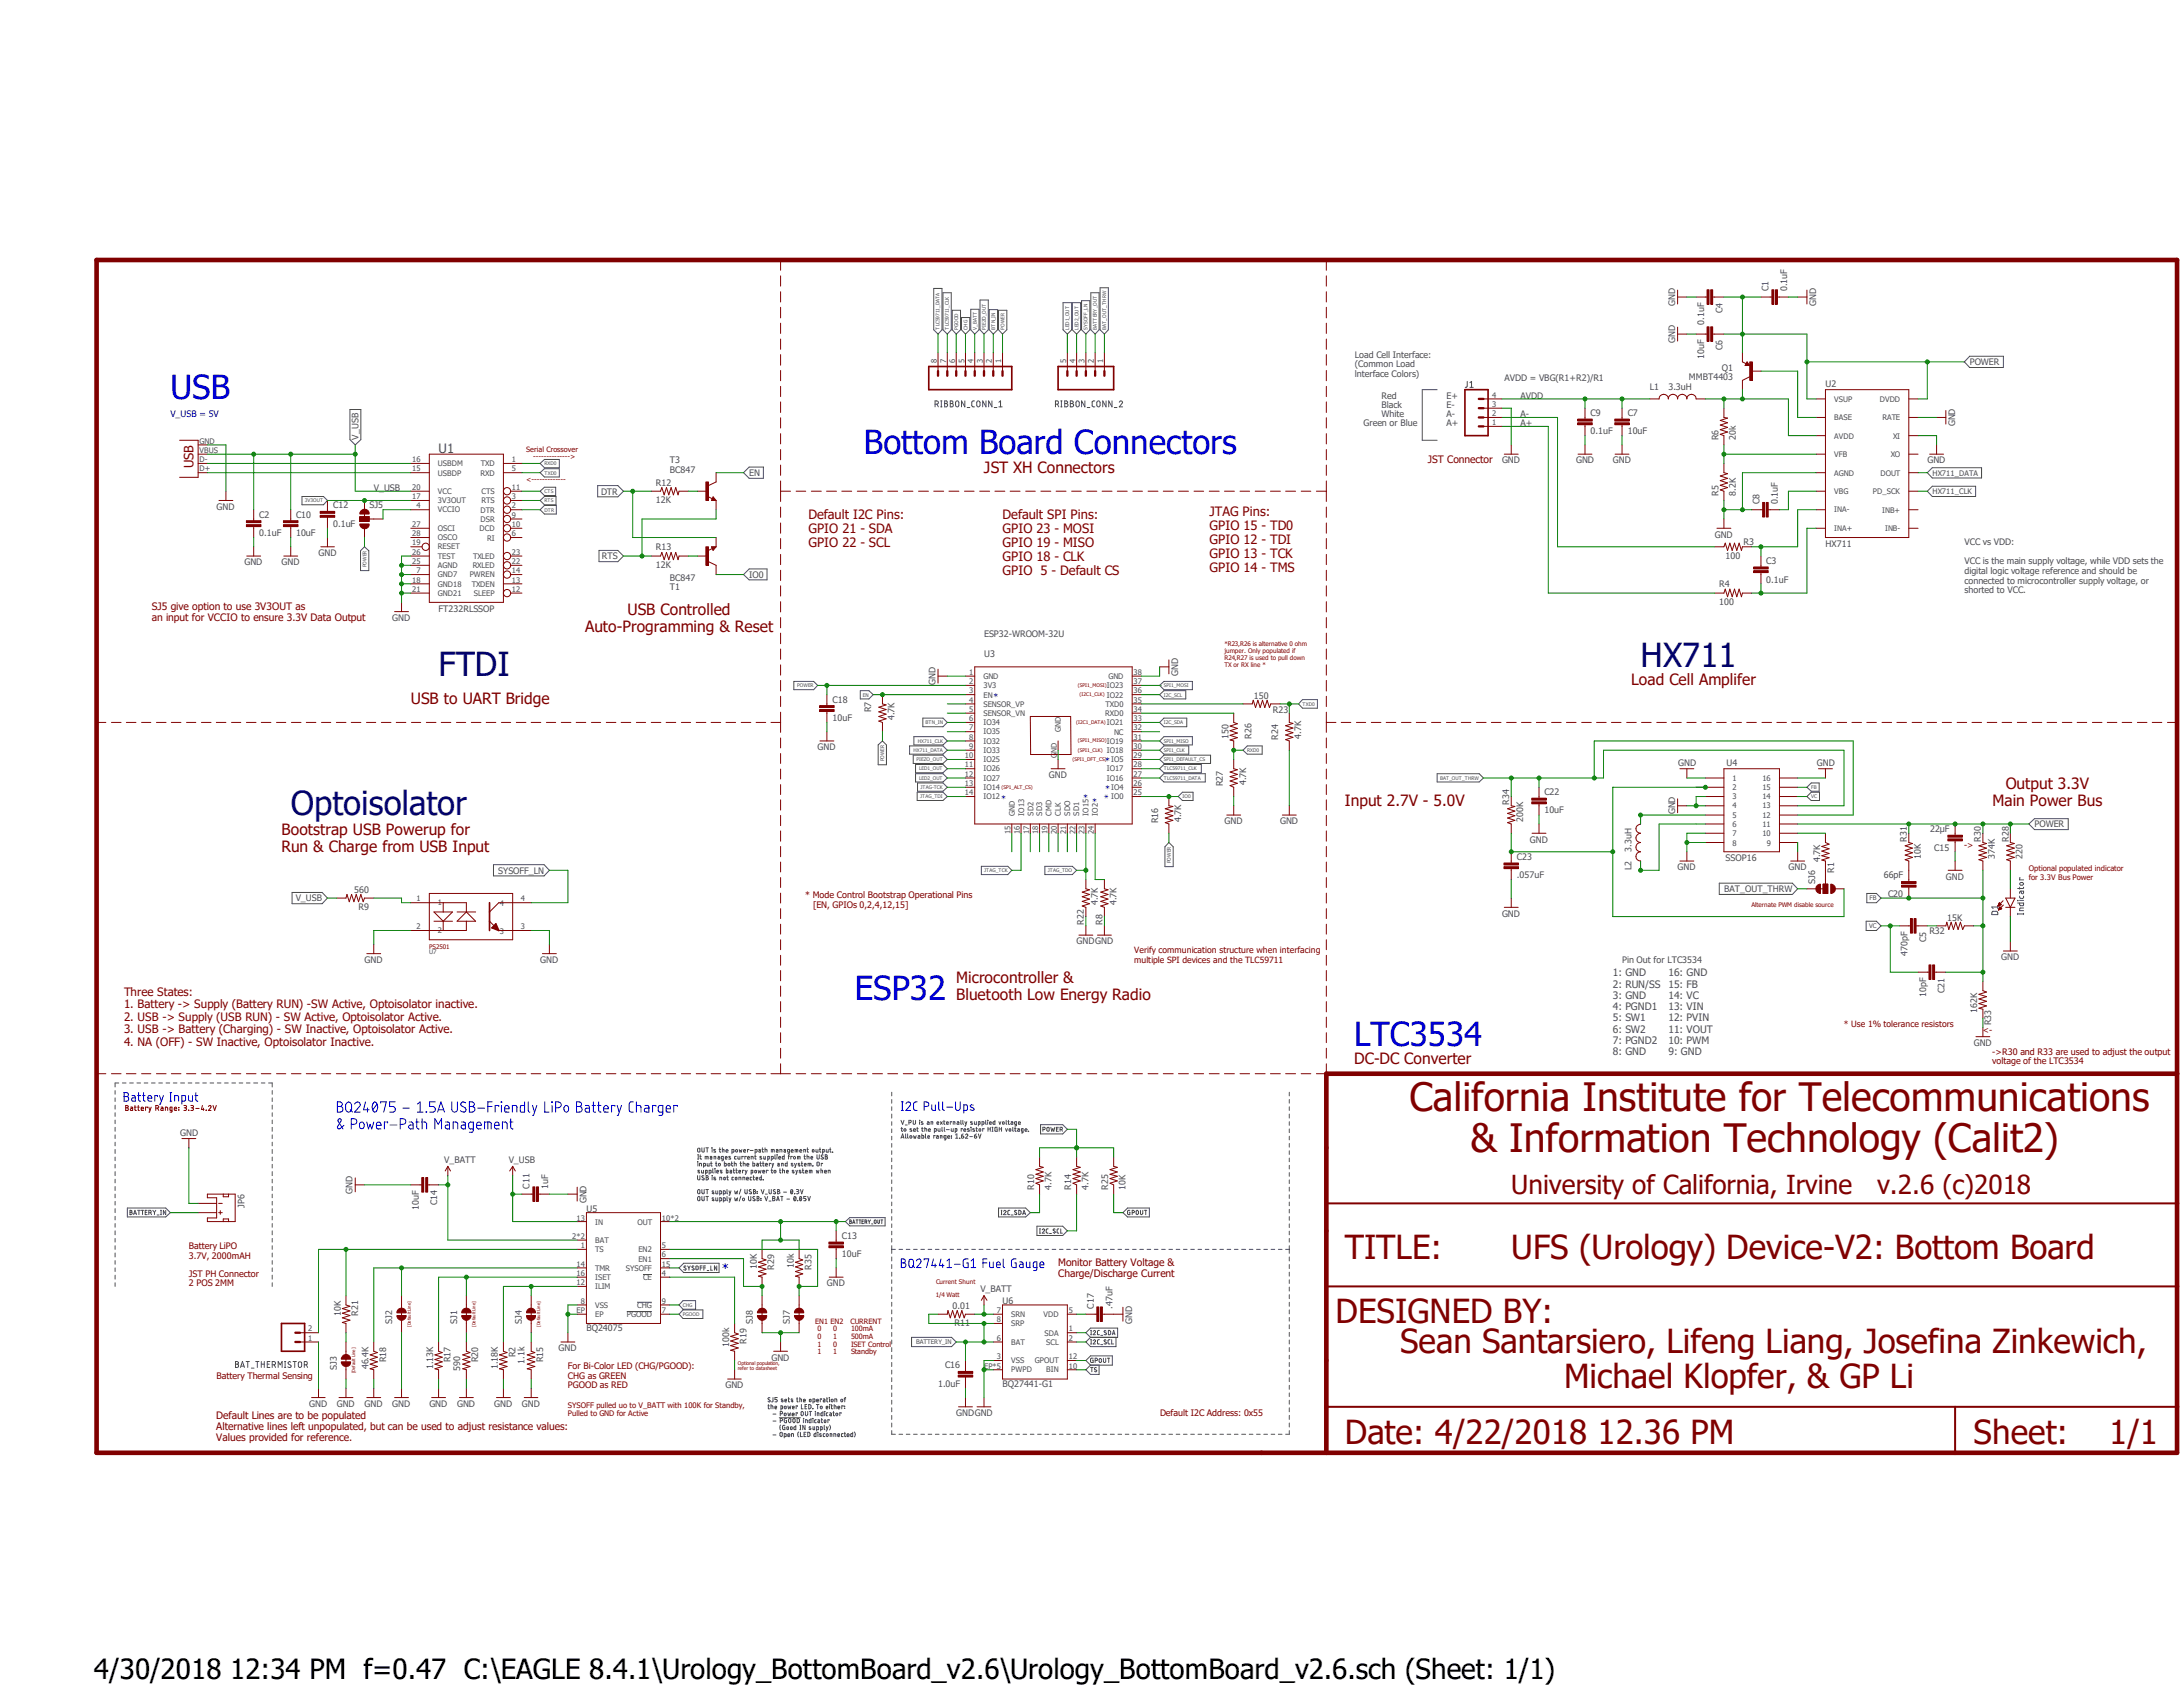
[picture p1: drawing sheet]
<svg xmlns="http://www.w3.org/2000/svg" width="279mm" height="216mm" viewBox="0 0 279 216" stroke-linecap="round" stroke-linejoin="round" font-family="sans-serif">
<defs><g id="words">
<g font-size="5" fill="#800000">
<text x="180.4" y="142.2">California Institute for Telecommunications</text>
<text x="188.2" y="147.5">&amp; Information Technology (Calit2)</text>
</g>
<g font-size="4.2" fill="#00f">
<text x="21.8" y="51.1">USB</text>
<text x="110.6" y="58.1">Bottom Board Connectors</text>
<text x="109.4" y="128">ESP32</text>
<text x="173.3" y="133.9">LTC3534</text>
</g>
<g font-size="4.2" fill="#000080">
<text x="56.1" y="86.5">FTDI</text>
<text x="210" y="85.3">HX711</text>
<text x="37.2" y="104.3">Optoisolator</text>
</g>
<g font-size="4.2" fill="#800000">
<text x="172.1" y="161.1">TITLE:</text>
<text x="193.4" y="161.1">UFS (Urology) Device-V2: Bottom Board</text>
<text x="170.9" y="169.4">DESIGNED BY:</text>
<text x="179.2" y="173.1">Sean Santarsiero, Lifeng Liang, Josefina Zinkewich,</text>
<text x="200.2" y="177.7">Michael Klopfer, &amp; GP Li</text>
<text x="172.1" y="184.7">Date: 4/22/2018 12.36 PM</text>
<text x="252.6" y="184.7">Sheet:</text>
<text x="270" y="184.7">1/1</text>
</g>
<text font-size="3.6" x="12" y="214.9">4/30/2018 12:34 PM f=0.47 C:\EAGLE 8.4.1\Urology_BottomBoard_v2.6\Urology_BottomBoard_v2.6.sch (Sheet: 1/1)</text>
<g font-size="3.3" fill="#800000">
<text x="193.4" y="152.8">University of California, Irvine</text>
<text x="240.2" y="152.8">v.2.6 (c)2018</text>
</g>
<g font-size="2" fill="#800000">
<text x="125.9" y="60.5">JST XH Connectors</text>
<text x="74.9" y="80.9">Auto-Programming &amp; Reset</text>
<text x="80.3" y="78.7">USB Controlled</text>
<text x="208.8" y="87.7">Load Cell Amplifer</text>
<text x="52.6" y="90.1">USB to UART Bridge</text>
<text x="256.7" y="101">Output 3.3V</text>
<text x="36" y="106.9">Bootstrap USB Powerup for</text>
<text x="172.1" y="103.1">Input 2.7V - 5.0V</text>
<text x="255" y="103.1">Main Power Bus</text>
<text x="36" y="109">Run &amp; Charge from USB Input</text>
<text x="122.4" y="125.9">Microcontroller &amp;</text>
<text x="122.4" y="128">Bluetooth Low Energy Radio</text>
<text x="173.3" y="136.2">DC-DC Converter</text>
</g>
<g font-size="1.7" fill="#800000">
<text x="24.8" y="59.9" transform="rotate(-90 24.8 59.9)">USB</text>
<text x="103.5" y="66.4">Default I2C Pins:</text>
<text x="103.5" y="68.2">GPIO 21 - SDA</text>
<text x="103.5" y="70">GPIO 22 - SCL</text>
<text x="128.3" y="66.4">Default SPI Pins:</text>
<text x="128.3" y="68.2">GPIO 23 - MOSI</text>
<text x="128.3" y="70">GPIO 19 - MISO</text>
<text x="128.3" y="71.8">GPIO 18 - CLK</text>
<text x="154.8" y="66.1">JTAG Pins:</text>
<text x="154.8" y="67.9">GPIO 15 - TD0</text>
<text x="154.8" y="69.6">GPIO 12 - TDI</text>
<text x="154.8" y="71.4">GPIO 13 - TCK</text>
<text x="128.3" y="73.5">GPIO 5 - Default CS</text>
<text x="154.8" y="73.2">GPIO 14 - TMS</text>
</g>
<text font-size="1.7" fill="#505050" x="56.1" y="57.9">U1</text>
<text font-size="1.7" fill="#00f" x="92.4" y="162.9">*</text>
<g font-size="1.5" fill="#800000">
<text x="15.9" y="127.4">Three States:</text>
<text x="15.9" y="129">1. Battery -&gt; Supply (Battery RUN) -SW Active, Optoisolator inactive.</text>
<text x="15.9" y="130.6">2. USB -&gt; Supply (USB RUN) - SW Active, Optoisolator Active.</text>
<text x="15.9" y="132.3">3. USB -&gt; Battery (Charging) - SW Inactive, Optoisolator Active.</text>
<text x="15.9" y="133.9">4. NA (OFF) - SW Inactive, Optoisolator Inactive.</text>
</g>
<g font-size="1.3" fill="#800000">
<text x="182.8" y="59.3">JST Connector</text>
<text x="19.4" y="78">SJ5 give option to use 3V3OUT as</text>
<text x="19.4" y="79.5">an input for VCCIO to ensure 3.3V Data Output</text>
<text x="135.4" y="162">Monitor Battery Voltage &amp;</text>
<text x="135.4" y="163.5">Charge/Discharge Current</text>
<text x="27.7" y="181.6">Default Lines are to be populated</text>
<text x="27.7" y="183">Alternative lines left unpopulated, but can be used to adjust resistance values:</text>
<text x="27.7" y="184.4">Values provided for reference.</text>
</g>
<g font-size="1.3" fill="#505050">
<text x="206.4" y="125">1: GND</text>
<text x="213.5" y="125">16: GND</text>
<text x="206.4" y="126.4">2: RUN/SS</text>
<text x="206.4" y="127.8">3: GND</text>
<text x="206.4" y="129.3">4: PGND1</text>
<text x="206.4" y="130.7">5: SW1</text>
<text x="213.5" y="126.4">15: FB</text>
<text x="213.5" y="127.8">14: VC</text>
<text x="213.5" y="129.3">13: VIN</text>
<text x="213.5" y="130.7">12: PVIN</text>
<text x="206.4" y="132.2">6: SW2</text>
<text x="206.4" y="133.6">7: PGND2</text>
<text x="206.4" y="135">8: GND</text>
<text x="213.5" y="132.2">11: VOUT</text>
<text x="213.5" y="133.6">10: PWM</text>
<text x="213.5" y="135">9: GND</text>
</g>
<g font-size="1.1" fill="#505050">
<text x="214.4" y="39.1" transform="rotate(-90 214.4 39.1)">GND</text>
<text x="218.1" y="41.6" transform="rotate(-90 218.1 41.6)">0.1uF</text>
<text x="220.5" y="40" transform="rotate(-90 220.5 40)">C4</text>
<text x="226.4" y="37.3" transform="rotate(-90 226.4 37.3)">C1</text>
<text x="228.7" y="37.3" transform="rotate(-90 228.7 37.3)">0.1uF</text>
<text x="232.5" y="39.2" transform="rotate(-90 232.5 39.2)">GND</text>
<text x="173.4" y="45.8">Load Cell Interface:</text>
<text x="173.4" y="47">(Common Load</text>
<text x="214.4" y="43.9" transform="rotate(-90 214.4 43.9)">GND</text>
<text x="218.1" y="46" transform="rotate(-90 218.1 46)">10uF</text>
<text x="220.4" y="47.5">Q1</text>
<text x="220.5" y="44.8" transform="rotate(-90 220.5 44.8)">C6</text>
<text x="252.1" y="46.7">POWER</text>
<text x="173.4" y="48.2">lnterface Colors)</text>
<text x="176.8" y="51.1">Red</text>
<text x="176.8" y="52.2">Black</text>
<text x="176.8" y="53.4">White</text>
<text x="185.1" y="51.1">E+</text>
<text x="185.1" y="52.2">E-</text>
<text x="185.1" y="53.4">A-</text>
<text x="192.6" y="48.8">AVDD = VBG(R1+R2)/R1</text>
<text x="194.6" y="53.4">A-</text>
<text x="194.6" y="51.1">AVDD</text>
<text x="203.6" y="53.2">C9</text>
<text x="208.3" y="53.2">C7</text>
<text x="211.2" y="49.9">L1</text>
<text x="213.5" y="49.9">3.3uH</text>
<text x="216.2" y="48.7">MMBT4403</text>
<text x="233.6" y="49.5">U2</text>
<text x="45.9" y="56.3" transform="rotate(-90 45.9 56.3)">V_USB</text>
<text x="85.7" y="59.3">T3</text>
<text x="174.5" y="54.6">Green or Blue</text>
<text x="185.1" y="54.6">A+</text>
<text x="192.2" y="59.3">GND</text>
<text x="194.6" y="54.6">A+</text>
<text x="201.7" y="59.3">GND</text>
<text x="203.6" y="55.6">0.1uF</text>
<text x="206.4" y="59.3">GND</text>
<text x="208.3" y="55.6">10uF</text>
<text x="219.9" y="56.3" transform="rotate(-90 219.9 56.3)">R6</text>
<text x="222.2" y="56.3" transform="rotate(-90 222.2 56.3)">20k</text>
<text x="246.7" y="59.3">GND</text>
<text x="250.2" y="54.6" transform="rotate(-90 250.2 54.6)">GND</text>
<text x="27.7" y="65.2">GND</text>
<text x="42.6" y="65.1">C12</text>
<text x="47.3" y="65.1">SJ5</text>
<text x="47.8" y="62.9">V_USB</text>
<text x="76.9" y="63.3">DTR</text>
<text x="83.9" y="64.4">12K</text>
<text x="83.9" y="62.2">R12</text>
<text x="85.7" y="60.5">BC847</text>
<text x="95.9" y="60.9">EN</text>
<text x="219.9" y="63.5" transform="rotate(-90 219.9 63.5)">R5</text>
<text x="222.2" y="63.5" transform="rotate(-90 222.2 63.5)">8.2K</text>
<text x="225.2" y="64.5" transform="rotate(-90 225.2 64.5)">C8</text>
<text x="227.5" y="64.5" transform="rotate(-90 227.5 64.5)">0.1uF</text>
<text x="33.2" y="68.6">0.1uF</text>
<text x="33.2" y="66.3">C2</text>
<text x="37.9" y="68.6">10uF</text>
<text x="37.9" y="66.3">C10</text>
<text x="40.8" y="71.2">GND</text>
<text x="42.6" y="67.4">0.1uF</text>
<text x="77" y="71.6">RTS</text>
<text x="83.9" y="70.4">R13</text>
<text x="219.5" y="68.8">GND</text>
<text x="220.9" y="71.5">100</text>
<text x="223.1" y="69.7">R3</text>
<text x="233.6" y="70">HX711</text>
<text x="251.4" y="69.8">VCC vs VDD:</text>
<text x="31.3" y="72.4">GND</text>
<text x="36" y="72.4">GND</text>
<text x="83.9" y="72.7">12K</text>
<text x="85.7" y="74.4">BC847</text>
<text x="85.7" y="75.6">T1</text>
<text x="95.9" y="74">IO0</text>
<text x="220.1" y="77.4">100</text>
<text x="220.1" y="75.2">R4</text>
<text x="226.1" y="74.6">0.1uF</text>
<text x="226.1" y="72.2">C3</text>
<text x="251.4" y="72.2">VCC is the main supply voltage, while VDD sets the</text>
<text x="251.4" y="73.5">digital logic voltage reference and should be</text>
<text x="251.4" y="74.7">connected to microcontroller supply voltage, or</text>
<text x="251.4" y="75.9">shorted to VCC.</text>
<text x="50.2" y="79.5">GND</text>
<text x="56.1" y="78.3">FT232RLSSOP</text>
<text x="125.9" y="81.6">ESP32-WROOM-32U</text>
<text x="106.6" y="89.9">C18</text>
<text x="119.7" y="87.6" transform="rotate(-90 119.7 87.6)">GND</text>
<text x="125.9" y="84.1">U3</text>
<text x="150.8" y="86.5" transform="rotate(-90 150.8 86.5)">GND</text>
<text x="160.5" y="89.4">150</text>
<text x="106.6" y="92.3">10uF</text>
<text x="111.5" y="91.1" transform="rotate(-90 111.5 91.1)">R7</text>
<text x="114.5" y="92.2" transform="rotate(-90 114.5 92.2)">4.7K</text>
<text x="157.2" y="94.6" transform="rotate(-90 157.2 94.6)">150</text>
<text x="160.2" y="94.6" transform="rotate(-90 160.2 94.6)">R26</text>
<text x="162.9" y="91.2">R23</text>
<text x="163.6" y="94.7" transform="rotate(-90 163.6 94.7)">R24</text>
<text x="166.5" y="94.6" transform="rotate(-90 166.5 94.6)">4.7K</text>
<text x="104.7" y="96">GND</text>
<text x="134.2" y="99.6">GND</text>
<text x="156.5" y="100.6" transform="rotate(-90 156.5 100.6)">R27</text>
<text x="159.5" y="100.5" transform="rotate(-90 159.5 100.5)">4.7K</text>
<text x="197.7" y="101.7">C22</text>
<text x="214.8" y="98">GND</text>
<text x="221" y="98">U4</text>
<text x="232.5" y="98">GND</text>
<text x="148.2" y="105.4" transform="rotate(-90 148.2 105.4)">R16</text>
<text x="151.2" y="105.2" transform="rotate(-90 151.2 105.2)">4.7K</text>
<text x="156.7" y="105.5">GND</text>
<text x="163.8" y="105.5">GND</text>
<text x="193.2" y="103" transform="rotate(-90 193.2 103)">R34</text>
<text x="195" y="105.2" transform="rotate(-90 195 105.2)">200K</text>
<text x="195.8" y="107.8">GND</text>
<text x="197.7" y="104.1">10uF</text>
<text x="214.4" y="104.2" transform="rotate(-90 214.4 104.2)">GND</text>
<text x="244.1" y="107.7" transform="rotate(-90 244.1 107.7)">R31</text>
<text x="247" y="106.5">22µF</text>
<text x="253.5" y="107.7" transform="rotate(-90 253.5 107.7)">R30</text>
<text x="257.1" y="107.7" transform="rotate(-90 257.1 107.7)">R28</text>
<text x="260.4" y="105.9">POWER</text>
<text x="63.8" y="111.8">SYSOFF_LN</text>
<text x="194.1" y="112.4">.057uF</text>
<text x="194.1" y="110">C23</text>
<text x="208.8" y="111.4" transform="rotate(-90 208.8 111.4)">L2</text>
<text x="208.8" y="109" transform="rotate(-90 208.8 109)">3.3uH</text>
<text x="214.7" y="111.4">GND</text>
<text x="220.9" y="110.2">SSOP16</text>
<text x="228.9" y="111.4">GND</text>
<text x="232.3" y="113.1" transform="rotate(-90 232.3 113.1)">SJ6</text>
<text x="233" y="110.4" transform="rotate(-90 233 110.4)">4.7K</text>
<text x="234.7" y="111.7" transform="rotate(-90 234.7 111.7)">R1</text>
<text x="241.1" y="112.4">66pF</text>
<text x="245.8" y="110" transform="rotate(-90 245.8 110)">10K</text>
<text x="247.6" y="108.9">C15</text>
<text x="249.1" y="112.6">GND</text>
<text x="255.3" y="110" transform="rotate(-90 255.3 110)">374K</text>
<text x="258.9" y="110" transform="rotate(-90 258.9 110)">220</text>
<text x="37.8" y="115.4">V_USB</text>
<text x="45.3" y="114.3">560</text>
<text x="45.9" y="116.5">R9</text>
<text x="138.7" y="118.4" transform="rotate(-90 138.7 118.4)">R22</text>
<text x="140.5" y="115.9" transform="rotate(-90 140.5 115.9)">4.7K</text>
<text x="141.1" y="118.4" transform="rotate(-90 141.1 118.4)">R8</text>
<text x="142.9" y="115.9" transform="rotate(-90 142.9 115.9)">4.7K</text>
<text x="192.2" y="117.3">GND</text>
<text x="220.7" y="114.2">BAT_OUT_THRW</text>
<text x="241.6" y="114.8">C20</text>
<text x="246.9" y="119.6">R32</text>
<text x="249.2" y="117.8">15K</text>
<text x="46.7" y="123.2">GND</text>
<text x="69.1" y="123.2">GND</text>
<text x="137.8" y="120.9">GNDGND</text>
<text x="207.6" y="123.2">Pin Out for LTC3534</text>
<text x="244.1" y="122.3" transform="rotate(-90 244.1 122.3)">470pF</text>
<text x="246.5" y="120.5" transform="rotate(-90 246.5 120.5)">C5</text>
<text x="256.1" y="122.9">GND</text>
<text x="246.5" y="127.6" transform="rotate(-90 246.5 127.6)">10pF</text>
<text x="248.9" y="127.1" transform="rotate(-90 248.9 127.1)">C21</text>
<text x="253.1" y="129.6" transform="rotate(-90 253.1 129.6)">162K</text>
<text x="254.9" y="131.2" transform="rotate(-90 254.9 131.2)">R33</text>
<text x="252.6" y="133.9">GND</text>
<text x="23.1" y="145.4">GND</text>
<text x="56.9" y="148.8">V_BATT</text>
<text x="65.1" y="148.8">V_USB</text>
<text x="31.3" y="154.6" transform="rotate(-90 31.3 154.6)">JP6</text>
<text x="45.1" y="152.7" transform="rotate(-90 45.1 152.7)">GND</text>
<text x="53.6" y="154.8" transform="rotate(-90 53.6 154.8)">10uF</text>
<text x="56" y="154.3" transform="rotate(-90 56 154.3)">C14</text>
<text x="67.8" y="152.1" transform="rotate(-90 67.8 152.1)">C11</text>
<text x="70.1" y="152.1" transform="rotate(-90 70.1 152.1)">1uF</text>
<text x="75.1" y="154" transform="rotate(-90 75.1 154)">GND</text>
<text x="75.1" y="155.1">U5</text>
<text x="132.4" y="152.2" transform="rotate(-90 132.4 152.2)">R10</text>
<text x="134.6" y="152.2" transform="rotate(-90 134.6 152.2)">4.7K</text>
<text x="137.1" y="152.2" transform="rotate(-90 137.1 152.2)">R14</text>
<text x="139.3" y="152.2" transform="rotate(-90 139.3 152.2)">4.7K</text>
<text x="141.8" y="152.2" transform="rotate(-90 141.8 152.2)">R25</text>
<text x="144.1" y="152.2" transform="rotate(-90 144.1 152.2)">10K</text>
<text x="107.7" y="160.9">10uF</text>
<text x="107.7" y="158.5">C13</text>
<text x="96.9" y="162.4" transform="rotate(-90 96.9 162.4)">10K</text>
<text x="99.1" y="162.5" transform="rotate(-90 99.1 162.5)">R29</text>
<text x="101.6" y="162.3" transform="rotate(-90 101.6 162.3)">10k</text>
<text x="103.8" y="162.5" transform="rotate(-90 103.8 162.5)">R35</text>
<text x="105.8" y="164.6">GND</text>
<text x="121.9" y="167.5">0.01</text>
<text x="125.5" y="165.4">V_BATT</text>
<text x="128.3" y="166.9">U6</text>
<text x="140" y="167.5" transform="rotate(-90 140 167.5)">C17</text>
<text x="142.4" y="167.5" transform="rotate(-90 142.4 167.5)">.47uF</text>
<text x="43.6" y="168.4" transform="rotate(-90 43.6 168.4)">10K</text>
<text x="45.8" y="168.4" transform="rotate(-90 45.8 168.4)">R21</text>
<text x="50.2" y="169.4" transform="rotate(-90 50.2 169.4)">SJ2</text>
<text x="58.5" y="169.4" transform="rotate(-90 58.5 169.4)">SJ1</text>
<text x="66" y="173.7" transform="rotate(-90 66 173.7)">R2</text>
<text x="66.8" y="169.4" transform="rotate(-90 66.8 169.4)">SJ4</text>
<text x="71.5" y="172.9">GND</text>
<text x="75.1" y="170.4">BQ24075</text>
<text x="93.3" y="172.4" transform="rotate(-90 93.3 172.4)">100k</text>
<text x="95.5" y="172" transform="rotate(-90 95.5 172)">R19</text>
<text x="96.4" y="169.4" transform="rotate(-90 96.4 169.4)">SJ8</text>
<text x="101.1" y="169.4" transform="rotate(-90 101.1 169.4)">SJ7</text>
<text x="122.2" y="169.8">R11</text>
<text x="144.9" y="169.4" transform="rotate(-90 144.9 169.4)">GND</text>
<text x="43.1" y="175.3" transform="rotate(-90 43.1 175.3)">SJ3</text>
<text x="47.2" y="175.3" transform="rotate(-90 47.2 175.3)">46.4K</text>
<text x="49.4" y="174.3" transform="rotate(-90 49.4 174.3)">R18</text>
<text x="55.5" y="175.3" transform="rotate(-90 55.5 175.3)">1.13K</text>
<text x="57.7" y="174.3" transform="rotate(-90 57.7 174.3)">R17</text>
<text x="58.9" y="175.4" transform="rotate(-90 58.9 175.4)">590</text>
<text x="61.2" y="174.3" transform="rotate(-90 61.2 174.3)">R20</text>
<text x="63.7" y="175.3" transform="rotate(-90 63.7 175.3)">1.18K</text>
<text x="67.1" y="174.5" transform="rotate(-90 67.1 174.5)">1.1k</text>
<text x="69.5" y="174.3" transform="rotate(-90 69.5 174.3)">R15</text>
<text x="92.8" y="177.7">GND</text>
<text x="98.7" y="174.1">GND</text>
<text x="120.1" y="177.5">1.0uF</text>
<text x="121" y="175.1">C16</text>
<text x="128.3" y="177.5">BQ27441-G1</text>
<text x="39.6" y="180">GND</text>
<text x="43.1" y="180">GND</text>
<text x="46.7" y="180">GND</text>
<text x="50.2" y="180">GND</text>
<text x="55" y="180">GND</text>
<text x="58.5" y="180">GND</text>
<text x="63.2" y="180">GND</text>
<text x="66.8" y="180">GND</text>
<text x="122.4" y="181.2">GNDGND</text>
</g>
<g font-size="1.1" fill="#00f">
<text x="21.8" y="53.4">V_USB = 5V</text>
<text x="127.2" y="89.6">*</text>
<text x="141.4" y="101.3">*</text>
<text x="141.4" y="97.8">*</text>
<text x="128.1" y="102.6">*</text>
<text x="138.6" y="102.4">*</text>
<text x="139.8" y="103">*</text>
<text x="142.2" y="102.3" transform="rotate(-90 142.2 102.3)">*</text>
</g>
<g font-size="1.1" fill="#800000">
<text x="251.4" y="108.6">-&gt;</text>
<text x="103" y="114.9">* Mode Control Bootstrap Operational Pins</text>
<text x="104.1" y="116.2">[EN, GPIOs 0,2,4,12,15]</text>
<text x="145.2" y="122">Verify communication structure when interfacing</text>
<text x="145.2" y="123.2">multiple SPI devices and the TLC59711</text>
<text x="236" y="131.5">* Use 1% tolerance resistors</text>
<text x="253.8" y="132.2">&lt;-</text>
<text x="255" y="135">-&gt;R30 and R33 are used to adjust the output</text>
<text x="255" y="136.2">voltage of the LTC3534</text>
<text x="24.2" y="159.9">Battery LiPO</text>
<text x="24.2" y="161.1">3.7V, 2000mAH</text>
<text x="24.2" y="163.4">JST PH Connector</text>
<text x="24.2" y="164.6">2 POS 2MM</text>
<text x="27.7" y="176.5">Battery Thermal Sensing</text>
<text x="72.7" y="175.2">For Bi-Color LED (CHG/PGOOD):</text>
<text x="72.7" y="176.5">CHG as GREEN</text>
<text x="72.7" y="177.7">PGOOD as RED</text>
<text x="148.5" y="181.2">Default I2C Address: 0x55</text>
</g>
<g font-size="1" fill="#505050">
<text x="119.9" y="46.4" transform="rotate(-90 119.9 46.4)">8</text>
<text x="121.1" y="46.4" transform="rotate(-90 121.1 46.4)">7</text>
<text x="122.3" y="46.4" transform="rotate(-90 122.3 46.4)">6</text>
<text x="123.5" y="46.4" transform="rotate(-90 123.5 46.4)">5</text>
<text x="124.6" y="46.4" transform="rotate(-90 124.6 46.4)">4</text>
<text x="125.8" y="46.4" transform="rotate(-90 125.8 46.4)">3</text>
<text x="127" y="46.4" transform="rotate(-90 127 46.4)">2</text>
<text x="128.1" y="46.4" transform="rotate(-90 128.1 46.4)">1</text>
<text x="136.4" y="46.4" transform="rotate(-90 136.4 46.4)">5</text>
<text x="137.6" y="46.4" transform="rotate(-90 137.6 46.4)">4</text>
<text x="138.8" y="46.4" transform="rotate(-90 138.8 46.4)">3</text>
<text x="140" y="46.4" transform="rotate(-90 140 46.4)">2</text>
<text x="141.2" y="46.4" transform="rotate(-90 141.2 46.4)">1</text>
<text x="191" y="53.3">2</text>
<text x="191" y="52.1">3</text>
<text x="191" y="50.9">4</text>
<text x="234.7" y="51.4">VSUP</text>
<text x="234.7" y="53.8">BASE</text>
<text x="240.6" y="51.4">DVDD</text>
<text x="240.9" y="53.8">RATE</text>
<text x="25.5" y="59.1">D-</text>
<text x="25.5" y="58">VBUS</text>
<text x="25.5" y="56.8">GND</text>
<text x="52.7" y="59.1">16</text>
<text x="56.1" y="59.7">USBDM</text>
<text x="61.6" y="59.7">TXD</text>
<text x="65.5" y="59.1">1</text>
<text x="191" y="54.4">1</text>
<text x="234.7" y="56.1">AVDD</text>
<text x="234.7" y="58.5">VFB</text>
<text x="242" y="58.5">XO</text>
<text x="242.3" y="56.1">XI</text>
<text x="25.5" y="60.3">D+</text>
<text x="52.7" y="63.9">17</text>
<text x="52.7" y="60.3">15</text>
<text x="52.7" y="62.7">20</text>
<text x="53.3" y="65.1">4</text>
<text x="56.1" y="64.4">3V3OUT</text>
<text x="56.1" y="60.9">USBDP</text>
<text x="56.1" y="65.6">VCCIO</text>
<text x="56.1" y="63.2">VCC</text>
<text x="61.5" y="60.9">RXD</text>
<text x="61.5" y="65.6">DTR</text>
<text x="61.6" y="64.4">RTS</text>
<text x="61.6" y="63.2">CTS</text>
<text x="65.5" y="60.3">5</text>
<text x="65.5" y="63.9">3</text>
<text x="65.5" y="62.7">11</text>
<text x="65.5" y="65.1">2</text>
<text x="234.7" y="60.9">AGND</text>
<text x="234.7" y="63.2">VBG</text>
<text x="234.7" y="65.6">INA-</text>
<text x="239.7" y="63.2">PD_SCK</text>
<text x="240.7" y="60.9">DOUT</text>
<text x="240.9" y="65.6">INB+</text>
<text x="247.3" y="60.9">HX711_DATA</text>
<text x="247.3" y="63.2">HX711_CLK</text>
<text x="52.7" y="69.8">19</text>
<text x="52.7" y="67.4">27</text>
<text x="52.7" y="68.6">28</text>
<text x="52.7" y="71">26</text>
<text x="56.1" y="70.3">RESET</text>
<text x="56.1" y="67.9">OSCI</text>
<text x="56.1" y="69.1">OSCO</text>
<text x="56.1" y="71.5">TEST</text>
<text x="60.5" y="71.5">TXLED</text>
<text x="61.4" y="68">DCD</text>
<text x="61.5" y="66.8">DSR</text>
<text x="62.4" y="69.2">RI</text>
<text x="65.5" y="66.3">9</text>
<text x="65.5" y="67.4">10</text>
<text x="65.5" y="68.6">6</text>
<text x="65.5" y="71">23</text>
<text x="234.7" y="67.9">INA+</text>
<text x="241.3" y="68">INB-</text>
<text x="52.7" y="74.6">18</text>
<text x="52.7" y="75.7">21</text>
<text x="52.7" y="72.2">25</text>
<text x="53.3" y="73.4">7</text>
<text x="56.1" y="73.9">GND7</text>
<text x="56.1" y="75.1">GND18</text>
<text x="56.1" y="76.2">GND21</text>
<text x="56.1" y="72.7">AGND</text>
<text x="60.1" y="73.9">PWREN</text>
<text x="60.4" y="75.1">TXDEN</text>
<text x="60.5" y="72.7">RXLED</text>
<text x="60.7" y="76.2">SLEEP</text>
<text x="65.5" y="72.2">22</text>
<text x="65.5" y="73.4">14</text>
<text x="65.5" y="74.6">13</text>
<text x="65.5" y="75.7">12</text>
<text x="124" y="86.4">1</text>
<text x="124" y="87.5">2</text>
<text x="124" y="88.7">3</text>
<text x="124" y="89.9">4</text>
<text x="125.9" y="86.9">GND</text>
<text x="125.9" y="88.1">3V3</text>
<text x="125.9" y="89.3">EN</text>
<text x="141.7" y="88.1">IO23</text>
<text x="141.7" y="89.3">IO22</text>
<text x="141.9" y="86.9">GND</text>
<text x="145.1" y="86.4">38</text>
<text x="145.1" y="87.5">37</text>
<text x="145.1" y="88.7">36</text>
<text x="145.1" y="89.9">35</text>
<text x="124" y="91.1">5</text>
<text x="124" y="92.3">6</text>
<text x="124" y="93.5">7</text>
<text x="124" y="94.7">8</text>
<text x="124" y="95.8">9</text>
<text x="125.9" y="90.4">SENSOR_VP</text>
<text x="125.9" y="91.6">SENSOR_VN</text>
<text x="125.9" y="92.8">IO34</text>
<text x="125.9" y="94">IO35</text>
<text x="125.9" y="95.2">IO32</text>
<text x="135.8" y="93.7" transform="rotate(-90 135.8 93.7)">GND</text>
<text x="141.4" y="91.7">RXD0</text>
<text x="141.5" y="90.5">TXD0</text>
<text x="141.7" y="92.8">IO21</text>
<text x="141.7" y="95.2">IO19</text>
<text x="142.6" y="94">NC</text>
<text x="145.1" y="91.1">34</text>
<text x="145.1" y="92.3">33</text>
<text x="145.1" y="93.5">32</text>
<text x="145.1" y="94.7">31</text>
<text x="145.1" y="95.8">30</text>
<text x="123.5" y="97">10</text>
<text x="123.5" y="98.2">11</text>
<text x="123.5" y="99.4">12</text>
<text x="123.5" y="100.6">13</text>
<text x="123.5" y="101.8">14</text>
<text x="125.9" y="96.4">IO33</text>
<text x="125.9" y="97.5">IO25</text>
<text x="125.9" y="98.7">IO26</text>
<text x="125.9" y="99.9">IO27</text>
<text x="125.9" y="101.1">IO14</text>
<text x="135.3" y="96.9" transform="rotate(-90 135.3 96.9)">GND</text>
<text x="141.7" y="96.4">IO18</text>
<text x="141.7" y="98.7">IO17</text>
<text x="141.7" y="99.9">IO16</text>
<text x="142.2" y="97.5">IO5</text>
<text x="142.2" y="101.1">IO4</text>
<text x="145.1" y="97">29</text>
<text x="145.1" y="98.2">28</text>
<text x="145.1" y="99.4">27</text>
<text x="145.1" y="100.6">26</text>
<text x="145.1" y="101.8">25</text>
<text x="221.8" y="99.9">1</text>
<text x="221.8" y="101.1">2</text>
<text x="225.6" y="101.1">15</text>
<text x="225.6" y="99.9">16</text>
<text x="125.9" y="102.3">IO12</text>
<text x="129.3" y="106.7" transform="rotate(-90 129.3 106.7)">15</text>
<text x="129.9" y="104.4" transform="rotate(-90 129.9 104.4)">GND</text>
<text x="130.5" y="106.7" transform="rotate(-90 130.5 106.7)">16</text>
<text x="131.1" y="104.4" transform="rotate(-90 131.1 104.4)">IO13</text>
<text x="131.7" y="106.7" transform="rotate(-90 131.7 106.7)">17</text>
<text x="132.3" y="104.4" transform="rotate(-90 132.3 104.4)">SD2</text>
<text x="132.9" y="106.7" transform="rotate(-90 132.9 106.7)">18</text>
<text x="133.4" y="104.4" transform="rotate(-90 133.4 104.4)">SD3</text>
<text x="134.1" y="106.7" transform="rotate(-90 134.1 106.7)">19</text>
<text x="134.6" y="104.4" transform="rotate(-90 134.6 104.4)">CMD</text>
<text x="135.3" y="106.7" transform="rotate(-90 135.3 106.7)">20</text>
<text x="135.8" y="104.4" transform="rotate(-90 135.8 104.4)">CLK</text>
<text x="136.4" y="106.7" transform="rotate(-90 136.4 106.7)">21</text>
<text x="137" y="104.4" transform="rotate(-90 137 104.4)">SDO</text>
<text x="137.6" y="106.7" transform="rotate(-90 137.6 106.7)">22</text>
<text x="138.1" y="104.4" transform="rotate(-90 138.1 104.4)">SD1</text>
<text x="138.8" y="106.7" transform="rotate(-90 138.8 106.7)">23</text>
<text x="139.3" y="104.4" transform="rotate(-90 139.3 104.4)">IO15</text>
<text x="140" y="106.7" transform="rotate(-90 140 106.7)">24</text>
<text x="140.5" y="104.4" transform="rotate(-90 140.5 104.4)">IO2</text>
<text x="142.2" y="102.3">IO0</text>
<text x="221.8" y="102.3">3</text>
<text x="221.8" y="103.5">4</text>
<text x="221.8" y="104.7">5</text>
<text x="221.8" y="105.8">6</text>
<text x="221.8" y="107">7</text>
<text x="225.6" y="107">10</text>
<text x="225.6" y="105.8">11</text>
<text x="225.6" y="104.7">12</text>
<text x="225.6" y="103.5">13</text>
<text x="225.6" y="102.3">14</text>
<text x="221.8" y="108.2">8</text>
<text x="226.1" y="108.2">9</text>
<text x="53.3" y="118.9">2</text>
<text x="53.3" y="115.4">1</text>
<text x="56.1" y="119.4">2</text>
<text x="56.1" y="115.9">1</text>
<text x="64" y="115.9">4</text>
<text x="64" y="119.5">3</text>
<text x="66.7" y="115.4">4</text>
<text x="66.7" y="118.9">3</text>
<text x="73.2" y="158.5">2*2</text>
<text x="73.8" y="156.2">13</text>
<text x="74.3" y="159.7">1</text>
<text x="76.2" y="160.3">TS</text>
<text x="76.2" y="159.1">BAT</text>
<text x="76.2" y="156.7">IN</text>
<text x="81.6" y="156.7">OUT</text>
<text x="81.7" y="160.3">EN2</text>
<text x="81.7" y="161.5">EN1</text>
<text x="84.7" y="159.7">5</text>
<text x="84.7" y="160.9">6</text>
<text x="84.7" y="156.2">10*2</text>
<text x="73.8" y="164.5">12</text>
<text x="73.8" y="162.1">14</text>
<text x="73.8" y="163.3">16</text>
<text x="74.3" y="166.8">8</text>
<text x="76.2" y="167.4">VSS</text>
<text x="76.2" y="165">ILIM</text>
<text x="76.2" y="162.7">TMR</text>
<text x="76.2" y="163.8">ISET</text>
<text x="80.1" y="162.7">SYSOFF</text>
<text x="81.5" y="167.4">CHG</text>
<text x="82.3" y="163.8">CE</text>
<text x="84.7" y="163.3">4</text>
<text x="84.7" y="166.8">9</text>
<text x="84.7" y="162.1">15</text>
<text x="39.5" y="171.6">1</text>
<text x="39.5" y="170.4">2</text>
<text x="73.8" y="168">EP</text>
<text x="76.2" y="168.5">EP</text>
<text x="80.2" y="168.6">PGOOD</text>
<text x="84.7" y="168">7</text>
<text x="127.6" y="174">3</text>
<text x="127.6" y="171.6">6</text>
<text x="127.6" y="168">7</text>
<text x="127.6" y="169.2">8</text>
<text x="129.4" y="172.1">BAT</text>
<text x="129.4" y="168.5">SRN</text>
<text x="129.4" y="169.7">SRP</text>
<text x="133.6" y="168.6">VDD</text>
<text x="133.7" y="171">SDA</text>
<text x="133.9" y="172.1">SCL</text>
<text x="136.8" y="170.4">1</text>
<text x="136.8" y="171.6">2</text>
<text x="136.8" y="168">5</text>
<text x="136.8" y="174">12</text>
<text x="125.9" y="175.1">EP*5</text>
<text x="129.4" y="174.5">VSS</text>
<text x="129.4" y="175.6">PWPD</text>
<text x="132.5" y="174.5">GPOUT</text>
<text x="133.9" y="175.6">BIN</text>
<text x="136.8" y="175.1">10</text>
</g>
<g font-size="1" fill="#800000">
<text x="259.7" y="111.5">Optional populated indicator</text>
<text x="259.7" y="112.6">for 3.3V Bus Power</text>
<text x="72.7" y="180.2">SYSOFF pulled uo to V_BATT with 100K for Standby,</text>
<text x="72.7" y="181.2">Pulled to GND for Active</text>
</g>
<g font-size=".9" fill="#800000">
<text x="67.4" y="57.8">Serial Crossover</text>
<text x="68.2" y="58.8">--------------&gt;</text>
<text x="67.4" y="61.7">&lt;-------------</text>
<text x="104.3" y="169.4">EN1 EN2</text>
<text x="104.6" y="170.4">0</text>
<text x="104.6" y="171.4">0</text>
<text x="104.6" y="172.3">1</text>
<text x="104.6" y="173.3">1</text>
<text x="106.6" y="170.4">0</text>
<text x="106.6" y="171.4">1</text>
<text x="106.6" y="172.3">0</text>
<text x="106.6" y="173.3">1</text>
<text x="108.8" y="169.4">CURRENT</text>
<text x="108.9" y="170.4">100mA</text>
<text x="108.9" y="171.4">500mA</text>
<text x="108.9" y="172.3">ISET Control</text>
<text x="108.9" y="173.3">Standby</text>
</g>
<g font-size=".8" fill="#800000">
<text x="156.7" y="82.7">*R23,R26 is alternative 0 ohm</text>
<text x="156.7" y="83.6">jumper. Only populated if</text>
<text x="156.7" y="84.5">R24,R27 is used to pull down</text>
<text x="156.7" y="85.3">TX or RX line *</text>
<text x="224.2" y="116.1">Alternate PWM disable source</text>
<text x="54.9" y="121.4">PS2501</text>
<text x="119.8" y="166">1/4 Watt</text>
<text x="119.8" y="164.3">Current Shunt</text>
</g>
<g font-size=".8" fill="#505050">
<text x="239.2" y="118.8">VC</text>
<text x="239.3" y="115.2">FB</text>
<text x="54.9" y="122">U7</text>
<text x="117.3" y="172">BATTERY_IN</text>
</g>
<g font-size=".6" fill="#505050">
<text x="120.3" y="42.2" transform="rotate(-90 120.3 42.2)">TLC59711_DATA</text>
<text x="121.5" y="42.2" transform="rotate(-90 121.5 42.2)">TLC59711_CLK</text>
<text x="122.6" y="42.2" transform="rotate(-90 122.6 42.2)">PGOOD</text>
<text x="123.8" y="42.2" transform="rotate(-90 123.8 42.2)">CHG</text>
<text x="125" y="42.2" transform="rotate(-90 125 42.2)">V_BATT</text>
<text x="126.2" y="42.2" transform="rotate(-90 126.2 42.2)">PIEZO_OUT</text>
<text x="127.4" y="42.2" transform="rotate(-90 127.4 42.2)">BTN_IN</text>
<text x="128.6" y="42.2" transform="rotate(-90 128.6 42.2)">POWER</text>
<text x="136.9" y="42.2" transform="rotate(-90 136.9 42.2)">LED1_OUT</text>
<text x="138" y="42.2" transform="rotate(-90 138 42.2)">LED2_OUT</text>
<text x="139.2" y="42.2" transform="rotate(-90 139.2 42.2)">SYSOFF_LN</text>
<text x="140.4" y="42.2" transform="rotate(-90 140.4 42.2)">BATTERY_OUT</text>
<text x="141.6" y="42.2" transform="rotate(-90 141.6 42.2)">BAT_OUT_THRW</text>
<text x="69.7" y="59.6">RXD0</text>
<text x="39" y="64.3">3V3OUT</text>
<text x="69.7" y="63.1">CTS</text>
<text x="69.7" y="65.5">DTR</text>
<text x="69.7" y="60.7">TXD0</text>
<text x="69.7" y="64.3">RTS</text>
<text x="46.9" y="72.6" transform="rotate(-90 46.9 72.6)">POWER</text>
<text x="102" y="88">POWER</text>
<text x="110.4" y="89.2">EN</text>
<text x="149" y="89.2">I2C_SCL</text>
<text x="149" y="88">SPI1_MOSI</text>
<text x="117.5" y="95">HX711_CLK</text>
<text x="118.4" y="92.7">BTN_IN</text>
<text x="149" y="92.7">I2C_SDA</text>
<text x="149" y="95.1">SPI1_MISO</text>
<text x="166.7" y="90.3">TXD0</text>
<text x="113.2" y="97.4" transform="rotate(-90 113.2 97.4)">POWER</text>
<text x="116.9" y="96.2">HX711_DATA</text>
<text x="117.3" y="97.4">PIEZO_OUT</text>
<text x="117.6" y="98.6">LED1_OUT</text>
<text x="117.6" y="99.8">LED2_OUT</text>
<text x="117.8" y="101">JTAG-TCK</text>
<text x="149" y="99.8">TLC59711_DATA</text>
<text x="149" y="98.6">TLC59711_CLK</text>
<text x="149" y="97.4">SPI1_DEFAULT_CS</text>
<text x="149" y="96.2">SPI1_CLK</text>
<text x="159.6" y="96.2">RXD0</text>
<text x="184.3" y="99.8">BAT_OUT_THRW</text>
<text x="231.8" y="101">FB</text>
<text x="117.8" y="102.1">JTAG_TDI</text>
<text x="151.3" y="102.1">IO0</text>
<text x="231.8" y="102.1">VC</text>
<text x="126" y="111.6">JTAG_TCK</text>
<text x="134.1" y="111.6">JTAG_TDO</text>
<text x="149.9" y="110.5" transform="rotate(-90 149.9 110.5)">POWER</text>
<text x="87.4" y="167.3">CHG</text>
<text x="87.4" y="168.4">PGOOD</text>
</g>
<g font-size=".6" fill="#800000">
<text x="138" y="87.9">(SPI1_MOSI)</text>
<text x="138.2" y="89.1">(I2C1_CLK)</text>
<text x="137.7" y="92.7">(I2C1_DATA)</text>
<text x="138" y="95">(SPI1_MISO)</text>
<text x="128.2" y="100.9">(SP1_ALT_CS)</text>
<text x="137.3" y="97.4">(SPI1_DFT_CS)</text>
<text x="138" y="96.2">(SPI1_CLK)</text>
<text x="52.6" y="169.8" transform="rotate(-90 52.6 169.8)">[Default Line]</text>
<text x="60.9" y="169.8" transform="rotate(-90 60.9 169.8)">[Default Line]</text>
<text x="69.1" y="169.8" transform="rotate(-90 69.1 169.8)">[Default Line]</text>
<text x="45.5" y="175.7" transform="rotate(-90 45.5 175.7)">[Default Line]</text>
<text x="94.4" y="174.7">Optional population,</text>
<text x="94.4" y="175.4">refer to datasheet</text>
</g>
</g></defs>
<path d="M12 33l267.4 153.3M279.4 33l-267.4 153.3" fill="none" stroke="#fff" stroke-width=".13"/>
<g fill="none" stroke="#505050" stroke-width=".13">
<path d="M119.5 36.9h1.1v5.3l-.5 .6-.6-.6zM120.7 37.5h1.1v4.7l-.6 .6-.5-.6zM121.9 39.7h1v2.5l-.5 .6-.5-.6zM124.2 39.6h1.1v2.6l-.5 .6-.6-.6zM125.4 38.4h1.1v3.8l-.6 .6-.5-.6zM126.6 39.6h1.1v2.6l-.6 .6-.5-.6zM127.8 39.7h1.1v2.5l-.6 .6-.5-.6zM136.1 38.7h1.1v3.5l-.6 .6-.5-.6zM137.2 38.7h1.1v3.5l-.5 .6-.6-.6zM138.4 38.5h1.1v3.7l-.5 .6-.6-.6zM139.6 37.5h1.1v4.7l-.5 .6-.6-.6zM140.8 36.8h1.1v5.4l-.5 .6-.6-.6z"/>
<path d="M44.8 52.4h1.4v3.9l-.7 .6-.7-.6zM69.1 59.3l.6-.5h1.9v1.1h-1.9zM119.7 51.7h.3l.1-.3-.4-.1v.8M119.9 51.7l.2 .4M120.4 51.3h.2M120.4 52.1h.2M120.5 51.3v.8M120.9 51.3h.2l.1 .1-.1 .2 .2 .2v.1l-.2 .2h-.2zM120.9 51.6h.2M121.6 51.3l.3 .1 .1 .1-.2 .1 .2 .1a.24 .24 0 0 1-.2 .4h-.2zM121.6 51.6h.2M122.3 51.4l.3-.1a.58 .58 0 0 1 .1 .7l-.1 .1-.3-.1z"/>
<path d="M123.1 40.6h1v1.6l-.5 .6-.5-.6zM123.5 51.3v.8l-.4-.8v.8M123.8 52.2h.3M124.7 51.3h-.2l-.1 .2v.5l.3 .1M125.1 51.3l.3 .1v.1v.5l-.3 .1a.58 .58 0 0 1 0-.7zM126.2 51.3v.8l-.4-.8v.8M127 51.3v.8l-.5-.8v.8M127.3 52.2h.3M127.8 52.1h.5M127.8 51.5l.3-.2v.8M135.1 51.7h.3v-.3l-.3-.1v.8M135.3 51.7l.2 .4"/>
<path d="M135.8 51.3h.1M135.8 52.1h.1M135.8 51.3v.8M136.3 51.3h.2l.2 .1-.2 .2 .2 .2-.1 .2-.3 .1zM136.3 51.6h.2M137 51.3h.2l.2 .1-.2 .2 .2 .2-.1 .2-.3 .1zM137 51.6h.2M137.8 51.4l.2-.1 .1 .2v.5l-.3 .1a.58 .58 0 0 1 0-.7zM138.9 51.3v.8l-.5-.8v.8M139.1 52.2h.4M140.1 51.3l-.3 .1v.6l.3 .1M140.4 51.4l.3-.1a.58 .58 0 0 1 .1 .7l-.1 .1-.3-.1z"/>
<path d="M141.6 51.3v.8l-.5-.8v.8M142.3 51.3v.8l-.4-.8v.8M142.6 52.2h.4M143.3 51.5l.2-.2 .1 .1v.2l-.3 .5h.4M183.9 49.9h-1.9v6.4h1.9M187.8 48.8v.6l-.1 .2h-.2M188.1 49.6h.5M188.1 49l.2-.2v.8M247.3 59.9h6.3v1.3h-6.3l-.6-.7zM252.1 45.6h4.3v1.4h-4.3l-.7-.7zM38.7 63.5h2.7l.5 .6-.5 .5h-2.7zM46.1 70.5l.6-.5 .5 .5v2.5h-1.1z"/>
<path d="M69.1 62.9l.6-.5h1.4v1h-1.4zM69.1 60.5l.6-.5h1.9v1h-1.9zM69.1 64.1l.6-.6h1.5v1.1h-1.5zM69.7 64.7h1.5v1.1h-1.5l-.6-.6zM76.5 62.1h2.6l.7 .8-.7 .7h-2.6zM76.7 70.4h2.4l.7 .8-.7 .7h-2.4zM95.2 73.5l.7-.7h2.3v1.4h-2.3zM95.2 60.5l.7-.7h1.8v1.4h-1.8zM247.3 62.2h5.6v1.3h-5.6l-.6-.6zM101.6 87.2h2.5l.5 .5-.5 .6h-2.5zM110.1 88.4h1.1l.6 .5-.6 .6h-1.1zM112.4 95.3l.5-.5 .6 .5v2.6h-1.1z"/>
<path d="M116.4 95.5h4.3l.5 .5-.5 .5h-4.3zM116.9 96.6h3.8l.5 .6-.5 .5h-3.8zM117 94.3h3.7l.5 .5-.5 .5h-3.7zM117.2 97.8h3.5l.5 .6-.5 .5h-3.5zM117.2 99h3.5l.5 .6-.5 .5h-3.5zM118.1 91.9h2.6l.5 .6-.5 .5h-2.6zM148.4 87.7l.6-.5h3.6v1.1h-3.6zM148.4 88.9l.6-.5h2.8v1.1h-2.8zM149 95.5h3.1v1h-3.1l-.6-.5zM149 94.3h3.6v1h-3.6l-.6-.5zM149 99h5.3v1.1h-5.3l-.6-.5zM149 97.8h4.8v1.1h-4.8l-.6-.5z"/>
<path d="M149 91.9h2.9v1.1h-2.9l-.6-.5zM149 96.6h5.9v1.1h-5.9l-.6-.5zM159.6 95.5h1.9v1h-1.9l-.5-.5zM166.7 89.5h1.9v1.1h-1.9l-.5-.5zM183.9 99h5.4l.6 .6-.6 .5h-5.4zM37.4 114.2h3.8l.7 .7-.7 .8h-3.8zM63.2 110.7h6.4l.7 .7-.7 .7h-6.4zM117.4 101.4h3.3l.5 .5-.5 .5h-3.3zM117.4 100.2h3.3l.5 .6-.5 .5h-3.3zM125.6 110.9h3.4l.5 .5-.5 .5h-3.4zM133.7 110.9h3.5l.6 .5-.6 .5h-3.5zM149.6 107.8l.6 .6v2.5h-1.1v-2.5z"/>
<path d="M150.8 101.9l.5-.5h1.4v1h-1.4zM220 113h9.4l.7 .7-.7 .8h-9.4zM231.8 101.4h1.1v1h-1.1l-.5-.5zM231.8 100.2h1v1.1h-1l-.5-.5zM238.8 117.9h1.4l.5 .6-.5 .6h-1.4zM238.9 114.3h1.3l.5 .6-.5 .6h-1.3zM255 116.6h.6l.1 .5h-.8zM255.7 115.9v.4M255.7 116.1h-.8l.2 .2M258.2 115.6h.8v.3h-.4l-.1-.3M258.2 117h.8M258.2 115.2h.1"/>
<path d="M258.2 116.9v.2M258.5 114.7v.2l.1 .1 .4-.1v-.2M258.5 113.1l.3-.2 .2 .3-.3 .1zM258.5 113.5v.3M258.5 115.2h.5M258.6 112.4h-.1v.2h.5M258.7 114v.3h.3v-.3h-.4l-.1 .2v.1M259 116.2h-.4l-.1 .1v.2h.5M259 113.5v.2h-.8M259 116.9v.2M259.7 105.5l.7-.7h4.3v1.4h-4.3zM14.7 139.6v.4"/>
<path d="M15.2 138.6h-.5v.5M15.7 138.6h.4M16.6 138.6h.5M17.5 138.6h.5M18.5 138.6h.4M19.4 138.6h.5M20.3 138.6h.5M21.3 138.6h.4M22.2 138.6h.4M23.1 138.6h.5M24.1 138.6h.5M25 138.6h.5"/>
<path d="M26 138.6h.4M26.9 138.6h.4M27.8 138.6h.5M28.7 138.6h.5M29.7 138.6h.4M30.6 138.6h.5M31.5 138.6h.5M32.5 138.6h.5M33.4 138.6h.5M34.4 138.6h.4v.5M34.8 139.6v.4M114.1 139.8v.5"/>
<path d="M165 139.8v.5M14.7 140.5v.5M14.7 141.4v.5M14.7 142.4v.5M14.7 143.3v.5M14.7 144.3v.5M14.7 145.2v.5M14.7 146.2v.4M14.7 147.1v.5M14.7 148.1v.4M14.7 149v.5M14.7 149.9v.6"/>
<path d="M14.7 150.9v.5M14.7 151.8v.6M14.7 152.8v.5M14.7 153.8v.4M14.7 154.7v.5M14.7 155.7v.4M14.7 156.6v.5M14.7 157.5v.5M14.7 158.5v.5M14.7 159.4v.5M16.3 154.6h4.9l.6 .6-.6 .5h-4.9zM16.6 154.9l.3 .1-.1 .2 .1 .1-.1 .1h-.2z"/>
<path d="M16.6 155.2h.2M17.1 155.4l.2-.5 .2 .5M17.1 155.3h.3M17.6 154.9h.3M17.8 154.9v.5M18.1 154.9h.3M18.2 154.9v.5M18.6 155.2h.2M18.8 154.9h-.2v.5h.2M19 155.2h.3v-.3h-.3v.5M19.3 155.2l.1 .2M19.6 154.9l.2 .3"/>
<path d="M19.8 155.2v.2M19.9 154.9l-.1 .3M20.1 155.5h.3M20.5 155.4h.2M20.5 154.9h.2M20.6 154.9v.5M21.2 154.9v.5l-.3-.5v.5M34.8 140.5v.5M34.8 141.4v.5M34.8 142.4v.5M34.8 143.3v.5M34.8 144.3v.5"/>
<path d="M34.8 145.2v.5M34.8 146.2v.4M34.8 147.1v.5M34.8 148.1v.4M34.8 149v.5M34.8 149.9v.6M34.8 150.9v.5M34.8 151.8v.6M34.8 152.8v.5M34.8 153.8v.4M34.8 154.7v.5M34.8 155.7v.4"/>
<path d="M34.8 156.6v.5M34.8 157.5v.5M34.8 158.5v.5M34.8 159.4v.5M89.3 150.5v.4l.1 .1h.2v-.5M89.3 148.7h.1M89.3 148.3h.1M89.3 147.8h.1M89.3 147h.3v.4h-.1l-.2-.1zM89.3 152.3l.1-.1 .2 .1v.4l-.1 .1-.2-.1zM89.3 153.2l.1-.1 .2 .1v.4l-.1 .1-.2-.1zM89.3 148.9v.3"/>
<path d="M89.4 147.8v.5M89.5 149.2v-.3h.2l.1 .3M89.5 149.8h-.2l.2 .2v.1h-.2M89.6 148h.1M89.6 147.8v.5h.2M89.8 149.8v.3h.2v-.3M89.8 146.9v.4l.2 .1h.1v-.5M89.8 152.2v.4l.2 .2 .1-.1v-.5M89.8 153.1v.4l.2 .2 .1-.1v-.5M90 149.2h.3v-.3h-.3v.5M90.1 150.5h-.1l-.2 .1 .3 .2v.2h-.2l-.1-.1M90.3 148.3v-.3h.3v.3"/>
<path d="M90.3 150.1h.2v-.3h-.2v.5M90.3 146.9h.4M90.3 152.2h.4M90.3 153.1h.4M90.4 150.5h.2l-.1 .2 .2 .1v.1l-.2 .1h-.1zM90.4 150.7h.1M90.5 148v.3M90.5 148.9l.1 .3h.2v-.3M90.5 146.9v.5M90.5 152.2v.6M90.5 153.1v.6M90.8 150.1h.2v-.3h-.2v.5"/>
<path d="M90.9 148h.2v.3h-.2v-.1l.2-.1M90.9 148.9h.2M91 148.7v.5h.1M91.1 146.9h.1M91.1 147.1v.3M91.1 150.7v.3M91.2 150.5h.1M91.2 149.6v.5h.1M91.4 152.4h-.2l-.1 .1 .3 .2h-.3M91.4 153.3h-.2l-.1 .1 .3 .2h-.3M91.4 148.3v-.3h.2v.3M91.5 149.6h.1"/>
<path d="M91.5 149.8v.3M91.6 147.1h-.2v.1l.2 .2h-.2M91.6 150.7h-.2l.2 .2v.1h-.2M91.6 148.9h.1M91.6 152.4l.1 .4h.2v-.4M91.6 153.3l.1 .4h.2v-.4M91.7 148.7v.5h.1M91.7 149.9h.2v-.1h-.2v.3h.2M91.9 148l.2 .1v.2h-.2v-.1l.2-.1M92 147.1h.2M92.1 146.9v.5h.1M92.1 151v-.3h.2l.1 .3"/>
<path d="M92.1 152.8h.2l.1-.1v-.2l-.2-.1h-.1v.6M92.1 153.7h.2l.1-.1v-.2l-.2-.1h-.1v.5M92.4 149.8h-.2l.2 .2v.1h-.2M92.5 147.1h.2v.3M92.5 146.9v.5M92.6 148.3h-.3l.1-.3h.2v.5h-.2M92.6 152.8l.2-.1v-.3h-.2v.6M92.6 153.7l.2-.1v-.3h-.2v.5M92.6 150.7h.2v.3h-.2zM92.7 148.7v.5h.2l.1-.3h-.3M92.8 148.2h.2v-.2h-.2v.3h.2M92.9 147.3h.3l-.1-.2-.1 .1-.1 .2h.3"/>
<path d="M93 149.6v.5h.2v-.3h-.2M93 150.7h.2M93 152.2v.5l.1 .1M93 153.1v.5l.1 .1M93.1 150.5v.5h.1M93.3 152.4l.1 .4M93.3 153.3l.1 .4M93.4 149.8h.2v.3h-.2v-.2h.2M93.5 148h-.2l.2 .2v.1h-.2M93.6 152.4l-.2 .6h-.1M93.6 153.3l-.2 .5h-.1M93.6 148.9h.2"/>
<path d="M93.6 148.7v.4l.2 .1M93.7 147.4h.2v-.3h-.2v.6M93.9 149.8h.1M93.9 149.6v.5h.1M93.9 150.7h-.2v.3h.2M94 148.9h.2v.3M94 148.7v.5M94 152.4l.1 .4 .1-.3 .1 .3 .1-.4M94 153.3l.1 .4 .1-.3 .1 .3 .1-.4M94.1 150.7h.2v.3h-.2zM94.2 149.8h.2M94.2 148h-.2v.3h.2"/>
<path d="M94.2 149.6v.5h.2M94.4 148l.1 .3h.2v-.3M94.6 149.9h.2v-.1h-.2v.3h.2M94.6 151v-.3h.2v.3M94.6 147.1l.1 .3 .1-.2 .1 .2 .1-.3M94.7 148.9h.2M94.8 148.7v.5h.1M94.8 152.2l-.2 .6M94.8 153.1l-.2 .6M95.1 151v-.3h.2v.3M95.1 148.9h.2l.1 .3M95.1 148h-.1v.3"/>
<path d="M95.1 148.7v.5M95.2 147.3h.2v-.1l-.2-.1v.1v.2h.2M95.2 149.8h-.2v.3M95.3 152.2v.4l.2 .2 .1-.1v-.5M95.4 149.8l.1 .3M95.5 148h-.2v.3M95.5 150.8h.3l-.1-.1h-.2v.3h.3M95.6 149.1h.2v-.2l-.2 .1v.2h.2M95.6 149.8l-.2 .5M95.7 148.2h.2l-.1-.2h-.1v.3h.2M95.8 153.1v.4l.1 .2 .2-.1v-.5M95.8 147.2l-.1-.1v.3"/>
<path d="M96 147.2h.4M96.1 148.3v-.3h.3v.3M96.1 150.1h.3v-.3h-.3v.5M96.1 152.3l-.1-.1-.1 .2 .3 .2v.1l-.2 .1-.1-.1M96.2 150.7h-.2v.3h.2M96.4 148.7v.5h.2v-.3h-.2M96.4 150.7h.2M96.4 150.5v.5h.2M96.4 152.2l.3 .1-.1 .2 .1 .1v.1l-.1 .1h-.2zM96.4 152.5h.2M96.6 149.8h.2v.3h-.2zM96.6 153.2l-.1-.1-.1 .2 .2 .2v.1l-.2 .1v-.1"/>
<path d="M96.6 148h.2M96.6 147.4h.3v-.3h-.3v.6M96.6 147.8v.5h.2M96.8 150.8h.2v-.1h-.2v.3h.2M96.9 148.9l.2 .1v.2h-.2v-.1l.2-.1M96.9 153.1l.3 .1-.2 .2 .2 .1v.1l-.2 .1h-.1zM96.9 152.5h.1M96.9 152.7h.1M96.9 153.4h.1M97 149.8l.1 .3 .1-.2 .1 .2 .1-.3M97.1 147.1l.2 .1v.2h-.1l-.1-.1 .2-.1M97.2 148.9h.3"/>
<path d="M97.3 148.7v.5h.2M97.4 153.4h.1M97.4 153.6h.1M97.4 152.2l.2 .6 .2-.6M97.5 148h-.3l.3 .3h-.3M97.5 150.5v.5h-.2l-.1-.3h.3M97.5 147.1h.2M97.6 146.9v.5h.1M97.6 148.9h.2M97.6 149.9h.3l-.1-.1h-.2v.3h.3M97.7 148.7v.5h.1M97.7 151h.1"/>
<path d="M97.7 148l.1 .3h.2v-.3M97.9 153.1l.2 .6 .2-.6M97.9 147.1h.2l.1 .3M97.9 146.9v.5M98 149.1h.2v-.2h-.2v.1v.2h.2M98 152.8h.2M98.3 148.3h.2v-.3h-.2v.5M98.3 149.8h-.2v.3M98.4 152.2v.4l.2 .2 .1-.1v-.5M98.4 153.7h.3M98.6 148.9h-.1v.3M98.7 149.8h.2"/>
<path d="M98.7 147.4v-.3h.4v.3M98.7 148.3h.3l-.1-.3h-.2v.5M98.8 149.6v.5h.1M98.8 148.9l.1 .3M98.9 153.1l.3 .1-.1 .2 .1 .1v.1l-.1 .1h-.2zM98.9 147.1v.3M98.9 153.4h.2M99 148.9l-.2 .5M99.2 147.8v.5h.1M99.2 152.3l-.1-.1-.1 .2 .3 .2v.1l-.2 .1-.1-.1M99.4 147.1l.2 .1v.2h-.2v-.1l.2-.1M99.4 153.7l.2-.6 .1 .6"/>
<path d="M99.4 147.8h.1M99.4 148v.3M99.4 153.5h.3M99.5 148.9h.2v.3h-.1l-.1-.1 .2-.1M99.5 152.2l.3 .1-.1 .2 .1 .1v.1l-.1 .1h-.2zM99.5 152.5h.2M99.7 148.2h.2v-.2h-.2v.1v.2h.2M99.8 149.8h.1M99.8 147.4v-.3h.2l.1 .3M99.8 149.6v.4l.1 .1M99.9 153.1h.3M100 149.2v-.3h.2v.3"/>
<path d="M100.1 153.1v.6M100.2 149.8h.2v.3M100.2 149.6v.5M100.3 152.6h.4M100.3 147.1l.2 .1v.2h-.1l-.1-.1 .2-.1M100.4 147.8v.5h-.2v-.3h.2M100.7 149.9h.2v-.1h-.2v.3h.2M100.7 153.5h.3M100.8 148.7v.5h-.3v-.3h.3M100.9 148h.1M101 147.4h-.2v-.3h.2v.4l-.2 .2M101 147.8l-.1 .1v.4"/>
<path d="M101.2 152.3l.1-.1 .1 .1v.5l-.2-.1zM101.3 147.3h.2l-.1-.2-.1 .1v.2h.2M101.4 148h-.2v.3M101.5 148.9l-.2 .1 .2 .2h-.2M101.5 152.4l-.3 .3M101.6 149.8l-.2 .1 .2 .1v.1h-.2M101.6 153.2h.3l-.1 .5h-.2v-.3zM101.7 148.9l.1 .3M101.7 152.8h.1M101.8 147.4v-.3l.3 .1v.2M101.9 149.8l.1 .3M101.9 153.2l-.3 .3"/>
<path d="M101.9 152.2l.3 .1v.1l-.2 .1M101.9 147.1v.3M101.9 148.9l-.1 .5h-.1M102.1 148.3v-.3h.3v.3M102.1 152.5l.1 .1v.1l-.3 .1M102.1 153.6h.1M102.1 149.8l-.2 .5M102.2 148v.3M102.4 147.3h.2l-.1-.2-.1 .1v.2h.2M102.4 148.9h-.2v.1l.2 .2h-.2M102.4 153.2l.1-.1 .1 .1-.1 .5-.1-.1zM102.4 152.2l.2 .6 .2-.6"/>
<path d="M102.5 149.8l-.2 .1 .2 .1v.1h-.2M102.6 148.9h.1M102.6 153.2l-.2 .3M102.6 148.7v.5h.1M102.7 149.8h.2M102.7 149.6v.4l.2 .1M102.9 147.4v-.3h.2v.3M102.9 148h.2M103 147.8v.5h.1M103 149.1h.2v-.2h-.2v.3h.2M103.1 149.9h.2v-.1l-.2 .1v.2h.2M103.2 153.1h-.3v.3h.2l.1 .1-.1 .2h-.2"/>
<path d="M103.3 148h.2v.3M103.3 147.1h.2M103.3 147.8v.5M103.3 146.9v.5h.2M103.4 153.1l.1 .6 .2-.6M103.4 149.2v-.3h.4v.3M103.6 150.1v-.3h.3v.3M103.6 148.9v.3M103.8 149.8v.3M103.8 148.2h.2v-.2h-.2v.3h.2M104 147.2a.15 .15 0 0 1 .2 .1 .15 .15 0 0 1-.2 .1zM104 149.2h.1"/>
<path d="M104.4 147.1l.1 .3h.2v-.3M104.5 149.8l.1 .3v-.2l.1 .2 .1-.3M104.6 147.8v.4v.1h.2l.1-.1v-.4M104.6 148.8l.1-.1 .2 .1v.3l-.2 .1h-.1zM104.9 147.1h.1M104.9 146.9v.5h.2M105.1 149.8h.2v.3M105.1 149.6v.5M105.3 147.4h.2v-.3h-.2v.6M105.3 148.9h-.2v.3M105.4 147.8h-.2l-.1 .1 .3 .3v.1h-.2h-.1M105.5 149.9h.3l-.1-.1h-.2v.3h.3"/>
<path d="M105.6 147.8l.3 .1-.1 .1 .1 .2v.1h-.3zM105.6 148h.2M105.7 147.1l.1 .3h.2v-.3M106 150.1v-.3h.2l.1 .3M106.2 147.1h.1M106.3 146.9v.5h.1M106.6 147.4v.1M108.2 156.3l.6-.5h4.5v1.1h-4.5zM108.8 156.1l.2 .1-.1 .1h.1v.2l-.1 .1h-.1zM108.8 156.3h.1M109.1 156.6l.2-.5 .1 .5M109.2 156.5h.2"/>
<path d="M109.6 156.1h.2M109.7 156.1v.5M109.9 156.1h.3M110.1 156.1v.5M110.3 156.3h.2M110.5 156.1h-.2v.5h.2M110.7 156.4l.2-.1 .1-.1-.3-.1v.5M110.9 156.4l.1 .2M111.1 156.1l.2 .2M111.3 156.3v.3M111.4 156.1l-.1 .2M111.5 156.6h.2"/>
<path d="M111.9 156.2h.2v.3v.1l-.2-.1zM112.4 156.1v.4v.1l.2-.1v-.4M112.7 156.1h.3M112.9 156.1v.5M114.1 140.7v.5M114.1 141.6v.5M114.1 142.6v.5M114.1 143.6v.4M114.1 144.5v.4M114.1 145.4v.5M114.1 146.3v.5M114.1 147.3v.4"/>
<path d="M114.1 148.2v.5M114.1 149.1v.5M114.1 150.1v.4M114.1 151v.5M114.1 151.9v.5M114.1 152.9v.5M114.1 153.8v.5M114.1 154.8v.4M114.1 155.7v.5M114.1 156.6v.5M114.1 157.6v.4M114.1 158.5v.5"/>
<path d="M114.1 159.4v1M114.1 159.9h.5M115.1 159.9h.4M115.3 143.4l.2 .5 .2-.5M115.3 144.4h.2M115.3 145.7l.2-.6 .2 .6M115.4 145.5h.3M115.4 144.3v.4l.1 .1M115.8 144.4l.2 .2-.1 .2-.2-.1zM115.9 144h.2M115.9 145.1v.5l.1 .1M116 159.9h.5"/>
<path d="M116.2 145.1v.5v.1M116.3 143.7l.3-.1v-.2h-.3v.5M116.7 144.5l-.2-.1v.2l.2 .1-.2 .1M116.9 143.4v.4l.1 .1 .2-.1v-.4M116.9 144.6h.3l-.1-.2-.2 .1v.2l.3 .1M116.9 159.9h.5M116.9 145.3l.1 .4 .1-.2 .1 .2 .1-.4M117.3 144.4h.2M117.4 144.3v.4l.1 .1M117.5 145.3l.2 .1v.3h-.2v-.2h.2M117.7 143.4h.1M117.7 143.6v.3"/>
<path d="M117.9 159.9h.4M117.9 144.4h.3M118 145.1v.6h.2v-.4h-.2M118 144.3v.4l.2 .1M118.1 143.6h-.2v.1l.3 .1-.3 .1M118.4 144.4h.2v.4M118.4 144.3v.5M118.4 145.1v.5l.1 .1M118.7 143.6h.2v.3h-.2v-.1v-.1h.2M118.7 145.5h.3v-.1h-.3v.2l.3 .1M118.8 159.9h.5M118.8 144.6h.3l-.1-.2-.1 .1-.1 .2 .3 .1"/>
<path d="M119.2 143.9v-.3h.2v.3M119.6 144.8l.2-.1v-.3h-.2v.6M119.7 145.4l-.2-.1v.4M119.7 159.9h.5M119.9 145.3l.2 .1v.3h-.2v-.2h.2M119.9 143.7h.2v-.1h-.2v.2l.2 .1M120.1 144.4v.4h.2v-.4M120.4 145.7v-.4h.2v.4M120.4 143.6l.2 .3M120.6 144.3v.4v.1M120.6 143.6l-.2 .3M120.6 159.9h.5"/>
<path d="M120.8 143.6h.1M120.8 143.4v.4l.1 .1M120.9 144.3v.4v.1M121.1 145.7l-.3-.1 .1-.3h.2v.5l-.1 .1h-.1M121.1 144.6h.4M121.2 143.7h.2v-.1h-.2v.2l.2 .1M121.3 145.5h.2v-.1l-.1-.1-.1 .2v.2h.2M121.6 159.9h.4M121.8 144.4v.4h.2v-.4M121.8 145.4h.1M121.8 145.7h.1M121.8 143.6h-.2v.3"/>
<path d="M122 143.9v-.3h.2v.3M122.3 144.8l.2-.1v-.3h-.2v.6M122.3 145.2l.2-.1v.6M122.3 145.7h.3M122.5 143.6h.2v.3h-.2v-.1l.2-.1M122.5 159.9h.5M122.8 145.7h.1M123 143.4v.4l.1 .1M123.1 145.4h.2l.1 .1-.1 .1h-.2zM123.2 144.5l-.2-.1v.4M123.2 143.4v.4l.1 .1M123.3 145.1l-.2 .1v.2"/>
<path d="M123.4 144.6h.2l-.1-.2-.1 .1v.2l.2 .1M123.4 159.9h.5M123.5 143.6l.1 .3M123.6 145.2l.1-.1 .2 .1v.1l-.3 .4h.3M123.7 143.6l-.1 .5h-.1M124 144.5l-.1-.1-.1 .2 .3 .1-.3 .1M124.1 145.5h.4M124.2 144.3h.1M124.3 144.4v.4M124.4 159.9h.4M124.5 143.6h-.3l.3 .2v.1h-.3M124.7 143.6l.1 .3h.2v-.3"/>
<path d="M124.7 144.5l-.2-.1v.2l.3 .1-.3 .1M124.7 145.4l.3 .1-.1 .2-.1-.1zM124.9 144.4h.2M125 144.3v.4l.1 .1M125 145.1l-.3 .3M125.2 143.9l.2-.1v-.2h-.2v.5M125.2 145.1l.2 .6 .2-.6M125.3 144.5h.2v.3l-.2-.1zM125.3 159.9h.5M125.7 143.9h.2v-.3h-.2v.5M125.9 144.5l-.1-.1v.4M126.2 143.4v.4v.1"/>
<path d="M126.3 159.9h.4M126.4 143.4h.1M126.4 143.6v.3M126.4 144.3v.5M126.4 144.5h.3M126.7 143.7h.2v-.1h-.2v.2l.2 .1M126.7 144.3v.5M127 144.8h.1M127 144.3h.1M127 144.3v.5M127.2 159.9h.5M127.3 143.4v.5h-.2v-.3h.2"/>
<path d="M127.6 144.3h-.2l-.1 .1 .1 .4h.2v-.3M127.8 154.6h3.5l.6 .6-.6 .5h-3.5zM127.8 143.6l.2 .3 .1-.3M127.9 144.5h.3M127.9 144.3v.5M128.1 159.9h.5M128.1 155.4h.1M128.1 154.9h.1M128.2 144.3v.5M128.2 154.9v.5M128.3 143.6h.2v.2h-.2zM128.4 155l.2-.1 .2 .1-.4 .4h.4"/>
<path d="M128.7 144.4l.1 .4 .1-.4M128.8 143.4v.4l.1 .1M129 143.6h.2M129.1 143.4v.4l.1 .1M129.1 159.9h.4M129.2 144.5h.2v.2h-.2zM129.2 154.9l-.2 .1v.4h.2M129.4 143.6h.2v.3h-.2v-.1l.2-.1M129.4 155.5h.3M129.6 144.3v.4l.1 .1M129.8 144.4h.2M129.9 144.3v.4l.1 .1"/>
<path d="M130 159.9h.5M130.1 143.9h-.2v-.3h.2v.5h-.2M130.1 154.9h-.1l-.2 .1 .3 .3v.1h-.3M130.3 144.4l.2 .1v.3h-.2l-.1-.1 .3-.1M130.3 143.7h.3l-.1-.1h-.2v.2l.3 .1M130.4 154.9h.2l.1 .2v.2l-.2 .1h-.1zM130.9 155.4l.2-.5 .2 .5M130.9 144.8l-.2-.1 .1-.3h.1v.5l-.2 .1M130.9 159.9h.5M130.9 155.3h.3M131.2 144.6h.2v-.2l-.2 .1v.2l.2 .1M131.6 144.8h.1"/>
<path d="M131.9 159.9h.4M132.7 156.9h3.3l.6 .6-.6 .6h-3.3zM132.8 159.9h.5M133.1 157.8h.1M133.1 157.3h.1M133.1 157.3v.5M133.2 143.9h2.8l.6 .6-.6 .6h-2.8zM133.4 157.4l.2-.1 .1 .1v.1l-.3 .3h.3M133.5 144.6l.2-.1v-.2h-.2v.5M133.7 159.9h.5M134 144.3h.3v.4l-.1 .1-.2-.1zM134.2 157.3l-.3 .1v.3l.3 .1"/>
<path d="M134.3 157.9h.3M134.5 144.3l.1 .5 .1-.4 .2 .4 .1-.5M134.7 159.9h.4M135 157.3h-.2v.1l.3 .3-.1 .1-.2-.1M135.2 144.5h.2M135.5 144.3h-.3v.5h.3M135.5 157.3l-.2 .1v.3l.2 .1M135.6 159.9h.5M135.7 144.6l.2-.1v-.2h-.2v.5M135.8 157.3v.5h.2M135.9 144.6l.1 .2M136.5 159.9h.5"/>
<path d="M137.5 159.9h.4M138.4 159.9h.5M139.3 159.9h.5M140.3 159.9h.4M141.2 159.9h.4M142.1 159.9h.5M143.1 159.9h.5M143.7 155.2l.6-.6h2.8v1.1h-2.8zM144 159.9h.5M144.6 154.9h-.2l-.1 .1 .1 .4h.2v-.2h-.1M144.9 155.2h.2l.1-.2-.3-.1v.5M144.9 159.9h.5"/>
<path d="M145.5 154.9l.2 .2v.2l-.1 .1h-.2v-.4zM145.9 159.9h.4M146 154.9v.5l.3-.1v-.4M146.5 154.9h.3M146.6 154.9v.5M146.8 159.9h.5M147.7 159.9h.5M148.7 159.9h.4M149.6 159.9h.5M150.5 159.9h.5M151.5 159.9h.4M152.4 159.9h.5"/>
<path d="M153.3 159.9h.5M154.3 159.9h.4M155.2 159.9h.5M156.1 159.9h.5M157.1 159.9h.4M158 159.9h.5M158.9 159.9h.5M159.9 159.9h.5M160.8 159.9h.5M161.8 159.9h.4M162.7 159.9h.5M163.6 159.9h.5"/>
<path d="M164.5 159.9h.5M165 140.7v.5M165 141.6v.5M165 142.6v.5M165 143.6v.4M165 144.5v.4M165 145.4v.5M165 146.3v.5M165 147.3v.4M165 148.2v.5M165 149.1v.5M165 150.1v.4"/>
<path d="M165 151v.5M165 151.9v.5M165 152.9v.5M165 153.8v.5M165 154.8v.4M165 155.7v.5M165 156.6v.5M165 157.6v.4M165 158.5v.5M165 159.4v1M14.7 160.4v.5M14.7 161.3v.5"/>
<path d="M14.7 162.3v.4M14.7 163.2v.5M14.7 164.2v.4M30.1 174.2h.3l.1 .2v.1l-.1 .1a.22 .22 0 0 1 .1 .2 .22 .22 0 0 1-.1 .2h-.3zM30.1 174.6h.3M30.8 175l.2-.8 .3 .8M30.9 174.8h.3M31.5 174.2h.4M31.7 174.2v.8M32.2 175.1h.3M32.7 174.2h.4M32.9 174.2v.8"/>
<path d="M33.4 174.6h.4M33.4 174.2v.8M33.8 174.2v.8M34.2 174.6h.3M34.5 174.2h-.3v.8h.3M34.8 174.7l.5-.2-.1-.2-.4-.1v.8M34.8 160.4v.5M34.8 161.3v.5M34.8 162.3v.4M34.8 163.2v.5M34.8 164.2v.4M35.1 174.7l.2 .3"/>
<path d="M35.6 175v-.8l.3 .5 .2-.5v.8M36.4 175h.2M36.4 174.2h.2M36.5 174.2v.8M37.2 174.3l-.2-.1-.1 .3 .4 .3v.1l-.1 .1-.4-.1M37.5 174.2h.4M37.7 174.2v.8M38.2 174.3a.24 .24 0 0 1 .4 .2v.4l-.3 .1a.58 .58 0 0 1-.1-.7zM38.9 174.7l.4-.1a.24 .24 0 0 0-.1-.4h-.3v.8M39.2 174.7l.2 .3M80.2 167.9h3.2M81.5 166.7h1.9"/>
<path d="M82.3 163.1h1.1M87.4 167.6h2.6v1.1h-2.6l-.5-.5zM87.4 166.5h1.6v1.1h-1.6l-.5-.6zM87.5 161.7h4.5v1.2h-4.5l-.6-.6zM87.8 162.1l-.1-.1-.2 .1 .3 .2v.2l-.1 .1-.2-.1M88 162l.2 .3M88.2 162.3v.3M88.3 162l-.1 .3M88.8 162.1h-.2v.1l.3 .2-.2 .2-.1-.1M89.1 162.1l.1-.1 .2 .1v.3l-.2 .1h-.1zM89.6 162.3h.3M89.9 162h-.3v.6"/>
<path d="M90.1 162.3h.2M90.3 162h-.2v.6M90.5 162.6h.2M91 162v.6h.2M91.7 162v.6l-.3-.6v.6M98.3 179.9h.2M98.3 179.7v.6h.2M98.6 178.9h-.2l-.1 .1 .3 .3v.1h-.2l-.1-.1M98.7 179.9l.2 .1v.3M98.7 179.7v.6M98.9 178.9v.5h-.1M99.5 178.9h-.3v.2h.2l.1 .1-.1 .2h-.2"/>
<path d="M100.2 179.1l-.1-.1-.1 .2h.2v.2h-.2M100.5 179.2h.2l-.1-.1h-.1v.3h.2M100.8 179.9l.1 .4 .1-.3 .1 .3 .1-.4M100.9 179h.1M100.9 178.9v.5h.1M101.5 179.1h-.2l.2 .2v.1h-.2M101.9 179h.2M102 178.9v.5h.2M102.4 179l.2 .1v.3M102.4 178.9v.5M102.6 179.7v.6h.2M102.8 179.2h.3l-.1-.1h-.2v.3h.3"/>
<path d="M103.3 179.7h-.3v.6h.3M103.5 179.7l.2 .1 .1 .1v.2l-.2 .2h-.1zM103.6 179.1h.2v.3h-.2zM104.1 179.4h.2v-.1l-.1-.3h-.1v.6M104.5 179.7h.3M104.5 179.2h.3l-.1-.1h-.2v.3h.3M104.6 179.7v.6M105.2 179.1v-.1h-.2v.4M105.4 179l.2 .1v.3h-.2v-.2h.2M105.8 179h.2M105.8 178.9v.5h.2M106.1 178.9h.1"/>
<path d="M106.2 179v.4M106.2 179.7h.1M106.2 179.9v.4M106.4 179.9h.2M106.4 179.7v.6h.2M106.8 179.9l.2 .1v.3M106.8 179.7v.6M106.8 179.4v-.4l.3 .1v.3M108 179h.2M108.1 180h.1M108.2 178.9h-.1v.5M114.1 160.9v.5"/>
<path d="M114.1 161.8v.5M114.1 162.8v.5M114.1 163.8v.5M114.1 164.7v.5M114.1 165.7v.5M114.1 166.7v.5M114.1 167.6v.5M114.1 168.6v.5M114.1 169.5v.6M114.1 170.5v.5M114.1 171.5v.5M114.1 172.5v.5"/>
<path d="M114.1 173.4v.5M114.1 174.4v.5M114.1 175.3v.6M114.1 176.3v.5M114.1 177.3v.5M114.1 178.3v.4M114.1 179.2v.5M116.7 171.2h5.1l.6 .5-.6 .6h-5.1zM139 174.1l.6-.6h2.8v1.2h-2.8zM139 170.6l.6-.6h3.4v1.2h-3.4zM139.6 175h.3M139.6 174.7l-.6 .6 .6 .6h1.1v-1.2"/>
<path d="M139.6 171.2l-.6 .5 .6 .6h3.2v-1.1M139.6 172h.1M139.6 171.4h.1M139.6 170.8h.1M139.6 170.3h.1M139.7 170.3v.5M139.7 171.4v.6M139.7 175v.6M139.9 173.8h-.2l-.1 .1v.4l.3 .1v-.3h-.1M139.9 171.6l.2-.2 .1 .1v.2l-.3 .3h.3M139.9 170.4l.2-.1h.1v.2l-.3 .3h.3M140.2 174.1h.2v-.2l-.2-.1v.6"/>
<path d="M140.3 175h-.1l-.1 .1 .3 .3-.1 .1-.1 .1-.1-.1M140.7 171.4l-.2 .2v.4h.2M140.7 170.3l-.2 .1v.4h.2M140.8 173.9h.1l.1 .1-.1 .4h-.1l-.1-.2zM140.9 172.1h.2M140.9 170.9h.2M141.2 173.8v.4l.1 .2h.1l.1-.2v-.4M141.6 171.5l-.2-.1-.1 .2 .3 .2v.2h-.3M141.6 170.3h-.2l-.1 .1 .3 .2v.2h-.3M141.7 173.8h.3M141.9 170.3h.2l.1 .1-.1 .4h-.2zM141.9 173.8v.6"/>
<path d="M142.1 171.4l-.3 .2 .1 .4h.2M142.3 171.4v.6h.2M142.4 170.8l.1-.5 .2 .5M142.4 170.7h.3M165 160.9v.5M165 161.8v.5M165 162.8v.5M165 163.8v.5M165 164.7v.5M165 165.7v.5M165 166.7v.5M165 167.6v.5"/>
<path d="M165 168.6v.5M165 169.5v.6M165 170.5v.5M165 171.5v.5M165 172.5v.5M165 173.4v.5M165 174.4v.5M165 175.3v.6M165 176.3v.5M165 177.3v.5M165 178.3v.4M165 179.2v.5"/>
<path d="M98.9 181h.4M98.9 181.9h.4M98.9 183.6h.4M99.2 180.1h.2v-.1h-.2v.3h.2M99.7 181.4h2.7M99.9 180.9h.2v-.2l-.2-.1v.6M99.9 181.8h.2v-.2l-.2-.1v.6M99.9 183.3h.2v.5l-.2 .1a.37 .37 0 0 1 0-.6zM99.9 182.4l-.1 .1 .1 .5M99.9 180.3h.3v-.3l-.1-.1h-.2v.6M100.4 183.9l.2-.1-.1-.3h-.1v.5M100.5 182.4h-.2l-.1 .1v.4l.3 .1v-.3h-.1"/>
<path d="M100.7 181.5h-.2l-.1 .2 .1 .4h.2v-.3h-.1M100.7 182.6h.2v.3h-.2zM100.8 183.7h.3l-.1-.2h-.1l-.1 .3 .3 .1M100.8 180.8l.1 .4 .1-.3 .1 .3 .1-.4M101 181.6v-.1l.2 .1v.4l-.1 .1-.2-.2zM101.2 182.6h.2v.3h-.2zM101.3 183.9v-.4h.3v.4M101.4 181h.2v-.2l-.2 .1v.2l.2 .1M101.4 180.1h.2v-.1h-.2v.3h.2M101.6 181.5h.1l.1 .2-.1 .4h-.1l-.1-.2zM101.9 182.4v.6h-.2l-.1-.3 .3-.1M102 181.5l.3 .1v.4l-.1 .1h-.2z"/>
<path d="M102.1 180v-.1h-.2v.4M102.1 180.9v-.1h-.2v.4M102.2 183.3a.46 .46 0 0 0 0 .6M102.4 183h.1M102.4 182.4h.1M102.4 182.4v.6M102.4 183.3v.6h.3M102.5 180.7l.2-.1 .1 .2v.2l-.1 .2-.2-.1zM102.9 181.5h.1M102.8 181.7v.4M102.9 183.6h.2M103 182.4v.6l-.3-.6v.6"/>
<path d="M103 180h.2M103.1 180.6v.5l.1 .1 .2-.2v-.4M103.1 182.1v-.4l.2 .1v.3M103.2 183.3h-.3v.6h.3M103.4 183.3h.2l.1 .2v.2l-.2 .2h-.1zM103.6 180.6h.3M103.7 180.6v.6M103.8 182.6h-.2l-.1 .1 .3 .2-.1 .1-.2-.1M103.8 181.5v.6h-.2l-.1-.4h.3M104 180.3h.1M104 181.5h.1M104.1 182.6v.4h.2v-.4"/>
<path d="M104.1 181.7v.4M104.4 180.8v.4M104.4 180.6v.1M104.4 183.3v.6h-.2v-.3l.2-.1M104.5 181.7h-.2v.3l.2 .1M104.5 183l.3-.1-.1-.3h-.2v.5M104.6 181.2v-.4h.2v.4M104.7 183.3h.1M104.7 181.7h.2v.4l-.2-.1v-.1h.2M104.7 183.5v.4M105 183l.2-.1v-.3h-.2v.5M105.1 183.5h-.2l.2 .2v.2l-.2-.1"/>
<path d="M105.1 181.7h.2M105.2 181.5v.5l.1 .1M105.3 180.6v.6h-.2v-.4h.2M105.5 181.8l.1-.1 .1 .1v.2h-.2zM105.5 182.4v.5l.1 .1M105.5 180.6h.1M105.5 180.8v.4M105.6 183.5h-.2v.3l.2 .1M105.7 180.1h.3v-.1h-.3v.3h.3M105.7 182.6l.2 .4M105.8 183.5h.1l.1 .1-.1 .3-.2-.2zM106 180.8h-.2l-.1 .1 .1 .3h.2"/>
<path d="M106 182.6l-.3 .5M106.1 181.8v-.1h-.1v.4M106.2 182.4a.46 .46 0 0 1 0 .6M106.2 180.8l.2 .1v.3h-.1l-.1-.1v-.1h.2M106.3 183.9v-.4h.2v.4M106.6 180.8h.2M106.7 180.6v.5l.1 .1M106.7 183.9v-.4l.3 .1v.3M107.2 180.1h.3l-.1-.1h-.2v.2l.1 .1h.2M107.2 183.7h.2v-.2h-.2v.3l.2 .1M107.7 180.9v-.1h-.2v.4M107.9 183.5h-.2v.3l.2 .1"/>
<path d="M107.9 180v-.1h-.2v.4M108 183.5h.2M108.1 180.2h.1M108.1 183.3v.5l.1 .1M108.4 183.7h.3l-.1-.2h-.1l-.1 .3 .3 .1M109.1 183.3v.6h-.2v-.4h.2M109.3 183.3a.46 .46 0 0 1 0 .6M114.1 180.2v.5M114.1 181.1v.6M114.1 182.1v.5M114.1 183.1v.5h.5M115.1 183.6h.4"/>
<path d="M116 183.6h.5M116.9 183.6h.5M117.9 183.6h.4M118.8 183.6h.5M119.7 183.6h.5M120.6 183.6h.5M121.6 183.6h.4M122.5 183.6h.5M123.4 183.6h.5M124.4 183.6h.4M125.3 183.6h.5M126.3 183.6h.4"/>
<path d="M127.2 183.6h.5M128.1 183.6h.5M129.1 183.6h.4M130 183.6h.5M130.9 183.6h.5M131.9 183.6h.4M132.8 183.6h.5M133.7 183.6h.5M134.7 183.6h.4M135.6 183.6h.5M136.5 183.6h.5M137.5 183.6h.4"/>
<path d="M138.4 183.6h.5M139.3 183.6h.5M140.3 183.6h.4M141.2 183.6h.4M142.1 183.6h.5M143.1 183.6h.5M144 183.6h.5M144.9 183.6h.5M145.9 183.6h.4M146.8 183.6h.5M147.7 183.6h.5M148.7 183.6h.4"/>
<path d="M149.6 183.6h.5M150.5 183.6h.5M151.5 183.6h.4M152.4 183.6h.5M153.3 183.6h.5M154.3 183.6h.4M155.2 183.6h.5M156.1 183.6h.5M157.1 183.6h.4M158 183.6h.5M158.9 183.6h.5M159.9 183.6h.5"/>
<path d="M160.8 183.6h.5M161.8 183.6h.4M162.7 183.6h.5M163.6 183.6h.5M165 180.2v.5M165 181.1v.6M165 182.1v.5M165 183.1v.5h-.5"/>
<circle cx="92.1" cy="149.1" r=".16"/>
<circle cx="93.3" cy="149.1" r=".16"/>
<circle cx="94.3" cy="147.3" r=".16"/>
<circle cx="95.2" cy="153.5" r=".16"/>
<circle cx="99.2" cy="150" r=".16"/>
<circle cx="101.7" cy="148.2" r=".16"/>
<circle cx="116.6" cy="145.5" r=".16"/>
<circle cx="106.5" cy="179.2" r=".17"/>
<circle cx="107.7" cy="179.3" r=".16"/>
<circle cx="100.5" cy="181" r=".17"/>
<circle cx="100.5" cy="180.1" r=".16"/>
<circle cx="105.1" cy="180.1" r=".16"/>
<circle cx="107.1" cy="181" r=".16"/>
</g>
<g fill="none" stroke="#800000" stroke-width=".13">
<path d="M12.4 35.2v1.2M12.4 37.2v1.2M12.4 39.1v1.2M13.5 33.3h-1.1v1.2M14.3 33.3h1.2M16.2 33.3h1.2M18.1 33.3h1.2M20 33.3h1.3M21.9 33.3h1.3M23.9 33.3h1.2M25.8 33.3h1.2M27.7 33.3h1.2"/>
<path d="M29.6 33.3h1.2M31.5 33.3h1.3M33.4 33.3h1.3M35.4 33.3h1.2M37.3 33.3h1.2M39.2 33.3h1.2M41.1 33.3h1.2M43.1 33.3h1.2M45 33.3h1.2M46.9 33.3h1.2M48.8 33.3h1.2M50.7 33.3h1.2"/>
<path d="M52.7 33.3h1.1M54.6 33.3h1.2M56.5 33.3h1.2M58.4 33.3h1.2M60.3 33.3h1.3M62.2 33.3h1.3M64.2 33.3h1.2M66.1 33.3h1.2M68 33.3h1.2M69.9 33.3h1.2M71.8 33.3h1.3M73.7 33.3h1.3"/>
<path d="M75.7 33.3h1.2M77.6 33.3h1.2M79.5 33.3h1.2M81.4 33.3h1.2M83.4 33.3h1.2M85.3 33.3h1.2M87.2 33.3h1.2M89.1 33.3h1.2M91 33.3h1.2M92.9 33.3h1.2M94.9 33.3h1.2M96.8 33.3h1.2"/>
<path d="M98.7 33.3h2.5M99.9 33.3v1.3M99.9 35.3v1.3M99.9 37.3v1.4M99.9 39.3v1.4M101.9 33.3h1.2M103.8 33.3h1.3M105.8 33.3h1.3M107.7 33.3h1.3M109.7 33.3h1.3M111.7 33.3h1.2M113.6 33.3h1.3"/>
<path d="M115.6 33.3h1.2M117.6 33.3h1.2M119.5 33.3h1.3M121.5 33.3h1.2M123.4 33.3h1.3M125.4 33.3h1.3M127.3 33.3h1.3M129.3 33.3h1.3M131.3 33.3h1.2M133.2 33.3h1.3M135.2 33.3h1.2M137.2 33.3h1.2"/>
<path d="M139.1 33.3h1.3M141.1 33.3h1.2M143 33.3h1.3M145 33.3h1.2M146.9 33.3h1.3M148.9 33.3h1.3M150.8 33.3h1.3M152.8 33.3h1.3M154.8 33.3h1.2M156.7 33.3h1.3M158.7 33.3h1.2M160.7 33.3h1.2"/>
<path d="M162.6 33.3h1.3M164.5 33.3h1.3M166.5 33.3h1.3M168.5 33.3h2.5M169.8 33.3v1.3M169.8 35.3v1.3M169.8 37.3v1.4M169.8 39.3v1.4M171.7 33.3h1.2M173.6 33.3h1.2M175.5 33.3h1.2M177.4 33.3h1.2"/>
<path d="M179.4 33.3h1.2M181.3 33.3h1.2M183.2 33.3h1.2M185.1 33.3h1.3M187 33.3h1.3M189 33.3h1.2M190.9 33.3h1.2M192.8 33.3h1.3M194.7 33.3h1.3M196.6 33.3h1.3M198.6 33.3h1.2M200.5 33.3h1.2"/>
<path d="M202.4 33.3h1.3M204.3 33.3h1.3M206.2 33.3h1.3M208.2 33.3h1.2M210.1 33.3h1.2M212 33.3h1.3M214 33.3h1.2M215.9 33.3h1.2M217.8 33.3h1.2M219.7 33.3h1.2M221.7 33.3h1.2M223.6 33.3h1.2"/>
<path d="M225.5 33.3h1.2M227.4 33.3h1.2M229.3 33.3h1.2M231.3 33.3h1.2M233.2 33.3h1.2M235.1 33.3h1.2M237 33.3h1.3M238.9 33.3h1.3M240.9 33.3h1.2M242.8 33.3h1.2M244.7 33.3h1.3M246.6 33.3h1.3"/>
<path d="M248.6 33.3h1.2M250.5 33.3h1.2M252.4 33.3h1.2M254.3 33.3h1.3M256.2 33.3h1.3M258.2 33.3h1.2M260.1 33.3h1.2M262 33.3h1.2M263.9 33.3h1.3M265.9 33.3h1.2M267.8 33.3h1.2M269.7 33.3h1.2"/>
<path d="M271.6 33.3h1.2M273.6 33.3h1.2M275.5 33.3h1.2M277.4 33.3h1.2v1.2M278.6 35.2v1.2M278.6 37.2v1.2M278.6 39.1v1.2M12.4 41v1.2M12.4 42.9v1.3M12.4 44.9v1.2M12.4 46.8v1.2M12.4 48.7v1.3"/>
<path d="M12.4 50.7v1.2M12.4 52.6v1.2M12.4 54.5v1.3M12.4 56.5v1.2M12.4 58.4v1.2M99.9 41.4v1.3M99.9 43.4v1.3M99.9 45.4v1.3M99.9 47.4v1.3M99.9 49.4v1.4M99.9 51.4v1.4M99.9 53.5v1.3"/>
<path d="M99.9 55.5v1.3M99.9 57.5v1.3M99.9 59.5v1.3M169.8 41.4v1.3M169.8 43.4v1.3M169.8 45.4v1.3M169.8 47.4v1.3M169.8 49.4v1.4M169.8 51.4v1.4M169.8 53.5v1.3M169.8 55.5v1.3M169.8 57.5v1.3"/>
<path d="M169.8 59.5v1.3M278.6 41v1.2M278.6 42.9v1.3M278.6 44.9v1.2M278.6 46.8v1.2M278.6 48.7v1.3M278.6 50.7v1.2M278.6 52.6v1.2M278.6 54.5v1.3M278.6 56.5v1.2M278.6 58.4v1.2M12.4 60.3v1.3"/>
<path d="M12.4 62.3v1.2M12.4 64.2v1.2M12.4 66.1v1.3M12.4 68v1.3M12.4 70v1.2M12.4 71.9v1.3M12.4 73.8v1.3M12.4 75.8v1.2M12.4 77.7v1.3M12.4 79.6v1.3M32.5 66.4v.3M32.5 67.4v.2"/>
<path d="M99.9 61.6v2.6M99.9 64.9v1.3M99.9 66.9v1.3M99.9 68.9v1.3M99.9 71v1.3M99.9 73v1.3M99.9 75v1.3M99.9 77v1.3M99.9 79v1.3M99.9 62.9h1.3M101.9 62.9h1.2M103.8 62.9h1.3"/>
<path d="M105.8 62.9h1.3M107.7 62.9h1.3M109.7 62.9h1.3M111.7 62.9h1.2M113.6 62.9h1.3M115.6 62.9h1.2M117.6 62.9h1.2M119.5 62.9h1.3M121.5 62.9h1.2M123.4 62.9h1.3M125.4 62.9h1.3M127.3 62.9h1.3"/>
<path d="M129.3 62.9h1.3M131.3 62.9h1.2M133.2 62.9h1.3M135.2 62.9h1.2M137.2 62.9h1.2M139.1 62.9h1.3M141.1 62.9h1.2M143 62.9h1.3M145 62.9h1.2M146.9 62.9h1.3M148.9 62.9h1.3M150.8 62.9h1.3"/>
<path d="M152.8 62.9h1.3M154.8 62.9h1.2M156.7 62.9h1.3M158.7 62.9h1.2M160.7 62.9h1.2M162.6 62.9h1.3M164.5 62.9h1.3M166.5 62.9h1.3M168.5 62.9h1.3M169.8 61.6v2.6M169.8 64.9v1.3M169.8 66.9v1.3"/>
<path d="M169.8 68.9v1.3M169.8 71v1.3M169.8 73v1.3M169.8 75v1.3M169.8 77v1.3M169.8 79v1.3M278.6 60.3v1.3M278.6 62.3v1.2M278.6 64.2v1.2M278.6 66.1v1.3M278.6 68v1.3M278.6 70v1.2"/>
<path d="M278.6 71.9v1.3M278.6 73.8v1.3M278.6 75.8v1.2M278.6 77.7v1.3M278.6 79.6v1.3M12.4 92.5h1.1M12.4 81.6v1.2M12.4 83.5v1.2M12.4 85.4v1.3M12.4 87.4v1.2M12.4 89.3v1.2M12.4 91.2v2.5"/>
<path d="M12.4 94.4v1.3M12.4 96.4v1.3M12.4 98.4v1.3M14.3 92.5h1.2M16.2 92.5h1.2M18.1 92.5h1.2M20 92.5h1.3M21.9 92.5h1.3M23.9 92.5h1.2M25.8 92.5h1.2M27.7 92.5h1.2M29.6 92.5h1.2"/>
<path d="M31.5 92.5h1.3M33.4 92.5h1.3M35.4 92.5h1.2M37.3 92.5h1.2M39.2 92.5h1.2M41.1 92.5h1.2M43.1 92.5h1.2M45 92.5h1.2M46.9 92.5h1.2M48.8 92.5h1.2M50.7 92.5h1.2M52.7 92.5h1.1"/>
<path d="M54.6 92.5h1.2M56.5 92.5h1.2M58.4 92.5h1.2M60.3 92.5h1.3M62.2 92.5h1.3M64.2 92.5h1.2M66.1 92.5h1.2M68 92.5h1.2M69.9 92.5h1.2M71.8 92.5h1.3M73.7 92.5h1.3M75.7 92.5h1.2"/>
<path d="M77.6 92.5h1.2M79.5 92.5h1.2M81.4 92.5h1.2M83.4 92.5h1.2M85.3 92.5h1.2M87.2 92.5h1.2M89.1 92.5h1.2M91 92.5h1.2M92.9 92.5h1.2M94.9 92.5h1.2M96.8 92.5h1.2M98.7 92.5h1.2"/>
<path d="M99.9 81v1.4M99.9 83.1v1.3M99.9 85.1v1.3M99.9 87.1v1.3M99.9 89.1v1.3M99.9 91.1v2.6M99.9 94.4v1.3M99.9 96.4v1.3M99.9 98.4v1.3M131.9 91.7h5.1l.1 4.9h-5.2zM169.8 92.5h1.2M169.8 81v1.4"/>
<path d="M169.8 83.1v1.3M169.8 85.1v1.3M169.8 87.1v1.3M169.8 89.1v1.3M169.8 91.1v2.6M169.8 94.4v1.3M169.8 96.4v1.3M169.8 98.4v1.3M171.7 92.5h1.2M173.6 92.5h1.2M175.5 92.5h1.2M177.4 92.5h1.2"/>
<path d="M179.4 92.5h1.2M181.3 92.5h1.2M183.2 92.5h1.2M185.1 92.5h1.3M187 92.5h1.3M189 92.5h1.2M190.9 92.5h1.2M192.8 92.5h1.3M194.7 92.5h1.3M196.6 92.5h1.3M198.6 92.5h1.2M200.5 92.5h1.2"/>
<path d="M202.4 92.5h1.3M204.3 92.5h1.3M206.2 92.5h1.3M208.2 92.5h1.2M210.1 92.5h1.2M212 92.5h1.3M214 92.5h1.2M215.9 92.5h1.2M217.8 92.5h1.2M219.7 92.5h1.2M221.7 92.5h1.2M223.6 92.5h1.2"/>
<path d="M225.5 92.5h1.2M227.4 92.5h1.2M229.3 92.5h1.2M231.3 92.5h1.2M233.2 92.5h1.2M235.1 92.5h1.2M237 92.5h1.3M238.9 92.5h1.3M240.9 92.5h1.2M242.8 92.5h1.2M244.7 92.5h1.3M246.6 92.5h1.3"/>
<path d="M248.6 92.5h1.2M250.5 92.5h1.2M252.4 92.5h1.2M254.3 92.5h1.3M256.2 92.5h1.3M258.2 92.5h1.2M260.1 92.5h1.2M262 92.5h1.2M263.9 92.5h1.3M265.9 92.5h1.2M267.8 92.5h1.2M269.7 92.5h1.2"/>
<path d="M271.6 92.5h1.2M273.6 92.5h1.2M275.5 92.5h1.2M277.4 92.5h1.2M278.6 81.6v1.2M278.6 83.5v1.2M278.6 85.4v1.3M278.6 87.4v1.2M278.6 89.3v1.2M278.6 91.2v2.5M278.6 94.4v1.3M278.6 96.4v1.3"/>
<path d="M278.6 98.4v1.3M12.4 100.4v1.3M12.4 102.4v1.3M12.4 104.4v1.3M12.4 106.3v1.4M12.4 108.3v1.3M12.4 110.3v1.3M12.4 112.3v1.3M12.4 114.3v1.3M12.4 116.3v1.3M12.4 118.3v1.2M99.9 100.4v1.3"/>
<path d="M99.9 102.4v1.3M99.9 104.4v1.3M99.9 106.3v1.4M99.9 108.3v1.3M99.9 110.3v1.3M99.9 112.3v1.3M99.9 114.3v1.3M99.9 116.3v1.3M99.9 118.3v1.2M169.8 100.4v1.3M169.8 102.4v1.3M169.8 104.4v1.3"/>
<path d="M169.8 106.3v1.4M169.8 108.3v1.3M169.8 110.3v1.3M169.8 112.3v1.3M169.8 114.3v1.3M169.8 116.3v1.3M169.8 118.3v1.2M278.6 100.4v1.3M278.6 102.4v1.3M278.6 104.4v1.3M278.6 106.3v1.4M278.6 108.3v1.3"/>
<path d="M278.6 110.3v1.3M278.6 112.3v1.3M278.6 114.3v1.3M278.6 116.3v1.3M278.6 118.3v1.2M12.4 120.3v1.2M12.4 122.3v1.2M12.4 124.2v1.3M12.4 126.2v1.3M12.4 128.2v1.3M12.4 130.2v1.3M12.4 132.2v1.2"/>
<path d="M12.4 134.2v1.2M12.4 136.1v2.6M12.4 139.4v1.3M12.4 137.4h1.1M14.3 137.4h1.2M16.2 137.4h1.2M18.1 137.4h1.2M20 137.4h1.3M21.9 137.4h1.3M23.9 137.4h1.2M25.8 137.4h1.2M27.7 137.4h1.2"/>
<path d="M29.6 137.4h1.2M31.5 137.4h1.3M33.4 137.4h1.3M35.4 137.4h1.2M37.3 137.4h1.2M39.2 137.4h1.2M41.1 137.4h1.2M43.1 137.4h1.2M45 137.4h1.2M46.9 137.4h1.2M48.8 137.4h1.2M50.7 137.4h1.2"/>
<path d="M52.7 137.4h1.1M54.6 137.4h1.2M56.5 137.4h1.2M58.4 137.4h1.2M60.3 137.4h1.3M62.2 137.4h1.3M64.2 137.4h1.2M66.1 137.4h1.2M68 137.4h1.2M69.9 137.4h1.2M71.8 137.4h1.3M73.7 137.4h1.3"/>
<path d="M75.7 137.4h1.2M77.6 137.4h1.2M79.5 137.4h1.2M81.4 137.4h1.2M83.4 137.4h1.2M85.3 137.4h1.2M87.2 137.4h1.2M89.1 137.4h1.2M91 137.4h1.2M92.9 137.4h1.2M94.9 137.4h1.2M96.8 137.4h1.2"/>
<path d="M98.7 137.4h2.5M99.9 120.3v1.2M99.9 122.3v1.2M99.9 124.2v1.3M99.9 126.2v1.3M99.9 128.2v1.3M99.9 130.2v1.3M99.9 132.2v1.2M99.9 134.2v1.2M99.9 136.1v1.3M101.9 137.4h1.2M103.8 137.4h1.3"/>
<path d="M105.8 137.4h1.3M107.7 137.4h1.3M109.7 137.4h1.3M111.7 137.4h1.2M113.6 137.4h1.3M115.6 137.4h1.2M117.6 137.4h1.2M119.5 137.4h1.3M121.5 137.4h1.2M123.4 137.4h1.3M125.4 137.4h1.3M127.3 137.4h1.3"/>
<path d="M129.3 137.4h1.3M131.3 137.4h1.2M133.2 137.4h1.3M135.2 137.4h1.2M137.2 137.4h1.2M139.1 137.4h1.3M141.1 137.4h1.2M143 137.4h1.3M145 137.4h1.2M146.9 137.4h1.3M148.9 137.4h1.3M150.8 137.4h1.3"/>
<path d="M152.8 137.4h1.3M154.8 137.4h1.2M156.7 137.4h1.3M158.7 137.4h1.2M160.7 137.4h1.2M162.6 137.4h1.3M164.5 137.4h1.3M166.5 137.4h1.3M168.5 137.4h2.5M169.8 120.3v1.2M169.8 122.3v1.2M169.8 124.2v1.3"/>
<path d="M169.8 126.2v1.3M169.8 128.2v1.3M169.8 130.2v1.3M169.8 132.2v1.2M169.8 134.2v1.2M169.8 136.1v3.2M169.8 140v1.8M171.7 137.4h1.2M173.6 137.4h1.2M175.5 137.4h1.2M177.4 137.4h1.2M179.4 137.4h1.2"/>
<path d="M181.3 137.4h1.2M183.2 137.4h1.2M185.1 137.4h1.3M187 137.4h1.3M189 137.4h1.2M190.9 137.4h1.2M192.8 137.4h1.3M194.7 137.4h1.3M196.6 137.4h1.3M198.6 137.4h1.2M200.5 137.4h1.2M202.4 137.4h1.3"/>
<path d="M204.3 137.4h1.3M206.2 137.4h1.3M208.2 137.4h1.2M210.1 137.4h1.2M212 137.4h1.3M214 137.4h1.2M215.9 137.4h1.2M217.8 137.4h1.2M219.7 137.4h1.2M221.7 137.4h1.2M223.6 137.4h1.2M225.5 137.4h1.2"/>
<path d="M227.4 137.4h1.2M229.3 137.4h1.2M231.3 137.4h1.2M233.2 137.4h1.2M235.1 137.4h1.2M237 137.4h1.3M238.9 137.4h1.3M240.9 137.4h1.2M242.8 137.4h1.2M244.7 137.4h1.3M246.6 137.4h1.3M248.6 137.4h1.2"/>
<path d="M250.5 137.4h1.2M252.4 137.4h1.2M254.3 137.4h1.3M256.2 137.4h1.3M258.2 137.4h1.2M260.1 137.4h1.2M262 137.4h1.2M263.9 137.4h1.3M265.9 137.4h1.2M267.8 137.4h1.2M269.7 137.4h1.2M271.6 137.4h1.2"/>
<path d="M273.6 137.4h1.2M275.5 137.4h1.2M278.6 120.3v1.2M278.6 122.3v1.2M278.6 124.2v1.3M278.6 126.2v1.3M278.6 128.2v1.3M278.6 130.2v1.3M278.6 132.2v1.2M278.6 134.2v1.2M278.6 136.1v1.3h-1.2M12.4 141.4v1.2"/>
<path d="M12.4 143.3v1.3M12.4 145.3v1.3M12.4 147.3v1.2M12.4 149.2v1.3M12.4 151.2v1.3M12.4 153.2v1.2M12.4 155.2v1.2M12.4 157.1v1.3M12.4 159.1v1.3M16.1 141.5l.3 .1-.1 .2 .1 .1v.2h-.3zM16.1 141.8h.2M16.7 141.7h.3v.4h-.3v-.2h.3"/>
<path d="M17.2 141.7h.2M17.3 141.5v.5l.1 .1M17.6 141.7h.2M17.7 141.5v.6h.1M18.1 141.9h.3l-.1-.2h-.2v.4h.3M18.9 141.8v-.1h-.3v.4M19 141.7l.2 .4M19.3 141.7l-.2 .6h-.1M19.9 141.8h.3M20.2 141.8l.1-.1v-.1l-.1-.1h-.3v.6M20.2 141.8l.1 .3M20.6 141.7h.2l.1 .1v.3h-.3v-.2h.3"/>
<path d="M21.2 142.1v-.4h.2l.1 .4M22 142.1h-.2v-.4h.2v.6h-.2M22.3 141.9h.3l-.1-.2h-.1l-.1 .3 .3 .1M22.9 141.8h.1M22.9 142h.1M23.5 141.5l.4 .1-.1 .1-.2 .1M23.7 141.8l.2 .2-.1 .1h-.3M24.1 142.1h.1M24.4 141.5l.4 .1-.1 .1-.2 .1M24.6 141.8l.2 .2-.1 .1h-.3M25.1 141.9h.4M25.9 141.5l-.1 .5h.3"/>
<path d="M26 141.8v.3M26.4 142.1h.1M26.7 141.6l.2-.1 .1 .1v.2l-.3 .3h.3M27.3 141.5l.2 .6 .2-.6M169.8 142.5v1.9M169.8 145v3.5M169.8 149.1v1.6M169.8 151.4v1.6M169.8 153.7v1.6M169.8 156v3M169.8 159.7v1.5M12.4 161v1.3"/>
<path d="M12.4 163v1.3M12.4 165v1.2M12.4 167v1.2M12.4 168.9v1.3M12.4 170.9v1.3M12.4 172.8v1.3M12.4 174.8v1.3M12.4 176.8v1.3M12.4 178.8v1.2M169.8 161.8v1.5M169.8 164v1.5M169.8 166.2v1.4"/>
<path d="M169.8 168.3v1.5M169.8 170.5v1.5M169.8 172.6v4.1M169.8 177.4v5.2M12.4 180.7v1.3M12.4 182.7v1.3M12.4 184.7v1.2h1.1M14.2 185.9h1.3M16.1 185.9h1.2M18 185.9h1.2M19.9 185.9h1.2M21.8 185.9h1.2"/>
<path d="M23.7 185.9h1.2M25.6 185.9h1.2M27.5 185.9h1.2M29.4 185.9h1.2M31.3 185.9h1.2M33.2 185.9h1.2M35.1 185.9h1.2M37 185.9h1.2M38.9 185.9h1.2M40.8 185.9h1.2M42.7 185.9h1.2M44.6 185.9h1.2"/>
<path d="M46.5 185.9h1.2M48.4 185.9h1.2M50.3 185.9h1.2M52.2 185.9h1.2M54.1 185.9h1.1M56 185.9h1.1M57.9 185.9h1.2M59.8 185.9h1.2M61.6 185.9h1.3M63.5 185.9h1.2M65.4 185.9h1.2M67.4 185.9h1.1"/>
<path d="M69.2 185.9h1.2M71.1 185.9h1.2M73 185.9h1.2M74.9 185.9h1.2M76.8 185.9h1.2M78.7 185.9h1.2M80.6 185.9h1.2M82.5 185.9h1.2M84.4 185.9h1.2M86.3 185.9h1.2M88.2 185.9h1.2M90.1 185.9h1.2"/>
<path d="M92 185.9h1.2M93.9 185.9h1.2M95.8 185.9h1.2M97.7 185.9h1.2M99.6 185.9h1.2M101.5 185.9h1.2M103.4 185.9h1.2M105.3 185.9h1.2M107.1 185.9h1.3M109.1 185.9h1.1M111 185.9h1.1M112.9 185.9h1.1"/>
<path d="M114.8 185.9h1.2M116.6 185.9h1.3M118.5 185.9h1.2M120.4 185.9h1.2M122.3 185.9h1.2M124.2 185.9h1.2M126.1 185.9h1.2M128 185.9h1.2M129.9 185.9h1.2M131.8 185.9h1.2M133.7 185.9h1.2M135.6 185.9h1.2"/>
<path d="M137.5 185.9h1.2M139.4 185.9h1.2M141.3 185.9h1.2M143.2 185.9h1.2M145.1 185.9h1.2M147 185.9h1.2M148.9 185.9h1.2M150.8 185.9h1.2M152.7 185.9h1.2M154.6 185.9h1.2M156.5 185.9h1.1M158.4 185.9h1.2"/>
<path d="M160.3 185.9h3.4M164.5 185.9h2.3M169.8 183.3v2.6h-2.4"/>
</g>
<path d="M12.4 33.3h266.2v152.6h-266.2zM278.6 137.4h-108.8v48.5" fill="none" stroke="#800000" stroke-width=".59"/>
<path d="M169.8 146.9v7.1h108.8M169.8 157.5v7.1h108.8M169.8 180h108.8M250.2 180v5.9" fill="none" stroke="#800000" stroke-width=".25"/>
<path d="M31.5 67.1h1.9v.3h-1.9z" fill-rule="evenodd" fill="#800000"/>
<path d="M31.5 67.1h1.9v.3h-1.9z" fill="none" stroke="#800000" stroke-width=".13"/>
<path d="M31.5 66.6h1.9v.3h-1.9z" fill-rule="evenodd" fill="#800000"/>
<g fill="none" stroke="#800000" stroke-width=".13">
<path d="M23 56.3h2.4v4.8h-2.4M25.4 59.3h1.1M25.4 58.1h1.1M25.4 56.9h1.1M52.6 59.3h2.3M54.9 58.1h9.5v19h-9.5zM64.4 59.3h2.4M192.5 58.1h1.8M193.4 56.9v1.2M206.7 58.1h1.8M207.6 56.9v1.2M214.7 41.9v1.7"/>
<path d="M214.7 42.8h1.2M220.6 59.3v1.2l.5 .1-.9 .3 .9 .3-.9 .3 .9 .3-.9 .3 .9 .3-.9 .3 .4 .2v1.2M220.6 52.2v1.2l.5 .1-.9 .3 .9 .3-.9 .3 .9 .3-.9 .3 .9 .3-.9 .3 .4 .2v1.1M223 45.1v1.2l.9 .5M223.6 46.3l.3 .5h-.5zM223.6 46.4l-.2 .3M223.6 46.5l-.1 .2M223.7 46.5l-.1 .2M223.7 46.6v.1M223.8 46.7h.1M223.9 46.3h.4v2.4h-.4zM223.9 48.2l-.9 .5v1.2"/>
<path d="M224.2 47.5h1.2M232.5 58.1h1.1M232.5 51.1h1.1M232.5 53.4h1.1M232.5 55.8h1.1M233.6 49.9h10.7v18.9h-10.7zM244.3 58.1h1.2M244.3 51.1h1.2M244.3 53.4h1.2M244.3 55.8h1.2M247 58.1h1.8M247.9 56.9v1.2"/>
<path d="M25.4 60.5h1.1M28 64.1h1.8M28.9 62.9v1.2M31.5 66.6h1.9v.3h-1.9zM31.6 71.2h1.8M32.5 65.2v1.2M32.5 67.6v1.2M32.5 70v1.2M36.3 71.2h1.8M37.2 70v1.2M50.5 78.3h1.8M51.4 77.1v1.2"/>
<path d="M52.6 60.5h2.3M52.6 64.1h2.3M52.6 70h1.4M52.6 67.6h2.3M52.6 68.8h2.3M52.6 73.5h2.3M52.6 74.7h2.3M52.6 75.9h2.3M52.6 65.2h2.3M52.6 72.3h2.3M52.6 71.2h2.3M52.6 62.9h2.3"/>
<path d="M64.4 60.5h2.4M64.4 74.7h2.4M65.3 64.1h1.5M65.3 67.6h1.5M65.3 68.8h1.5M65.3 66.4h1.5M65.3 73.5h1.5M65.3 75.9h1.5M65.3 65.2h1.5M65.3 72.3h1.5M65.3 71.2h1.5M65.3 62.9h1.5"/>
<path d="M219.5 70h1.1l.2-.5 .3 .9 .3-.9 .3 .9 .3-.9 .3 .9 .3-.9 .3 .9 .1-.4h1.2M219.5 75.9h1.1l.2-.5 .3 1 .3-1 .3 1 .3-1 .3 1 .3-1 .3 1 .1-.5h1.2M225.4 72.3v.3M225.4 73.3v.2M232.5 60.5h1.1M232.5 67.6h1.1M232.5 65.2h1.1M232.5 62.9h1.1M244.3 60.5h1.2M244.3 67.6h1.2M244.3 65.2h1.2M244.3 62.9h1.2"/>
<circle cx="54.5" cy="70" r=".46"/>
<circle cx="64.9" cy="66.4" r=".46"/>
<circle cx="64.9" cy="68.8" r=".46"/>
<circle cx="64.9" cy="67.6" r=".46"/>
<circle cx="64.9" cy="64.1" r=".46"/>
<circle cx="64.9" cy="65.2" r=".46"/>
<circle cx="64.9" cy="72.3" r=".46"/>
<circle cx="64.9" cy="62.9" r=".46"/>
<circle cx="64.9" cy="73.5" r=".46"/>
<circle cx="64.9" cy="71.2" r=".46"/>
<circle cx="64.9" cy="75.9" r=".46"/>
</g>
<path d="M224.1 46.3v2.4" fill="none" stroke="#800000" stroke-width=".34"/>
<path d="M224.5 73h1.8v.3h-1.8z" fill-rule="evenodd" fill="#800000"/>
<path d="M224.5 73h1.8v.3h-1.8z" fill="none" stroke="#800000" stroke-width=".13"/>
<path d="M224.5 72.6h1.8v.2h-1.8z" fill-rule="evenodd" fill="#800000"/>
<path d="M224.5 72.6h1.8v.2h-1.8zM225.4 71.2v1.1M225.4 73.5v1.2M225.4 65.2h.2M226.3 65.2h.3" fill="none" stroke="#800000" stroke-width=".13"/>
<path d="M226.1 64.3h.2v1.9h-.2z" fill-rule="evenodd" fill="#800000"/>
<path d="M226.1 64.3h.2v1.9h-.2z" fill="none" stroke="#800000" stroke-width=".13"/>
<path d="M225.6 64.3h.2v1.9h-.2z" fill-rule="evenodd" fill="#800000"/>
<path d="M202.9 53.4v.2M202.9 54.4v.2M224.2 65.2h1.2M225.6 64.3h.2v1.9h-.2zM226.6 65.2h1.2" fill="none" stroke="#800000" stroke-width=".13"/>
<path d="M201.9 54.1h1.9v.3h-1.9z" fill-rule="evenodd" fill="#800000"/>
<path d="M201.9 54.1h1.9v.3h-1.9z" fill="none" stroke="#800000" stroke-width=".13"/>
<path d="M201.9 53.6h1.9v.3h-1.9z" fill-rule="evenodd" fill="#800000"/>
<g fill="none" stroke="#800000" stroke-width=".13">
<path d="M201.9 53.6h1.9v.3h-1.9zM202 58.1h1.8M202.9 52.2v1.2M202.9 54.6v1.2M202.9 56.9v1.2M211.2 51.1h1.1a.59 .59 0 0 1 .6-.6 .59 .59 0 0 1 .6 .6 .59 .59 0 0 1 .6-.6 .59 .59 0 0 1 .6 .6 .59 .59 0 0 1 .6-.6 .59 .59 0 0 1 .6 .6 .59 .59 0 0 1 .6-.6 .59 .59 0 0 1 .6 .6h1.2M83.4 62.9h1.1l.2-.5 .3 .9 .3-.9 .3 .9 .3-.9 .3 .9 .3-.9 .3 .9 .1-.4h1.2M83.4 71.2h1.1l.2-.5 .3 .9 .3-.9 .3 .9 .3-.9 .3 .9 .3-.9 .3 .9 .1-.4h1.2M219.8 67.6h1.7M220.6 66.4v1.2M123.6 175.3v.2M123.6 176.2v.3"/>
<path d="M125.9 178.9v1.1M127.1 171.7h1.2M127.1 174.1h1.2M127.1 168.2h1.2M127.1 169.4h1.2M127.1 175.3h1.2M128.3 167h8.3v9.5h-8.3zM136.6 170.6h1.2M136.6 171.7h1.2M136.6 174.1h1.2M136.6 168.2h1.2M136.6 175.3h1.2"/>
<path d="M125.1 180h1.7"/>
</g>
<path d="M122.6 176h1.9v.2h-1.9z" fill-rule="evenodd" fill="#800000"/>
<path d="M122.6 176h1.9v.2h-1.9z" fill="none" stroke="#800000" stroke-width=".13"/>
<path d="M122.6 175.5h1.9v.3h-1.9z" fill-rule="evenodd" fill="#800000"/>
<path d="M122.6 175.5h1.9v.3h-1.9zM123.6 174.1v1.2M123.6 176.5v1.2M123.6 178.9v1.1M140.2 168.2h.2M141.1 168.2h.3M122.7 180h1.8" fill="none" stroke="#800000" stroke-width=".13"/>
<path d="M140.8 167.3h.3v1.8h-.3z" fill-rule="evenodd" fill="#800000"/>
<path d="M140.8 167.3h.3v1.8h-.3z" fill="none" stroke="#800000" stroke-width=".13"/>
<path d="M140.4 167.3h.2v1.8h-.2z" fill-rule="evenodd" fill="#800000"/>
<g fill="none" stroke="#800000" stroke-width=".13">
<path d="M218.3 99.6h2.3M220.6 98.4h7.2v10.6h-7.2zM227.8 99.6h2.3M52.6 115.5h7.1v1.2M54.9 114.3h10.7v6h-10.7zM55.5 116.7h2.4l-1.2 1.2zM55.5 117.9h2.4M56.7 115.5v1.2M56.7 117.9v1.2M58.5 117.9l1.2-1.2 1.2 1.2zM58.5 116.7h2.4M59.7 117.9v1.2h-7.1"/>
<path d="M62.7 117.9l1.1 1.2h4.2M68 115.5h-4.2l-1.1 1.2M218.3 100.8h2.3M218.3 101.9h2.3M218.3 103.1h2.3M218.3 104.3h2.3M218.3 105.5h2.3M218.3 106.6h2.3M218.3 107.8h2.3M227.8 100.8h2.3M227.8 101.9h2.3M227.8 103.1h2.3"/>
<path d="M227.8 104.3h2.3M227.8 105.5h2.3M227.8 106.6h2.3M227.8 107.8h2.3M244.3 106.6v1.2l.5 .1-1 .3 1 .3-1 .3 1 .3-1 .3 1 .3-1 .3 .5 .2v1.2M244.3 112.6v.2M244.3 113.5v.2M253.8 106.6v1.2l.5 .1-1 .3 1 .3-1 .3 1 .3-1 .3 1 .3-1 .3 .5 .2v1.2M46.9 122h1.8M47.8 120.9v1.1M69.4 122h1.8M70.3 120.9v1.1"/>
<path d="M23.3 145.7h1.8M24.2 145.7v1.2M25.4 155.2h2.3M25.4 154h2.3M26.5 152.8h3.6v3.5h-3.6v-.4h1.2v-2.6h-1.2zM28 155.2h.4M28 154h.4M28.2 154.9v.5M28.6 152.8v.4h.7v-.4M28.6 156.3v-.3h.7v.3M57.3 149.3l.4 .6M57.3 149.3l-.3 .6"/>
<path d="M57.3 149.3v1.2M65.6 149.3l.4 .6M65.6 149.3l-.4 .6M65.6 149.3v1.2M73.9 159.9h1.2M73.9 158.7h1.2M73.9 156.3h1.2M75.1 155.2h9.4v14.2h-9.4zM84.5 159.9h1.2M84.5 156.3h1.2M133.1 148.1v1.2l.4 .1-.9 .3 .9 .3-.9 .3 .9 .2-.9 .3 .9 .3-.9 .3 .5 .2v1.2M137.8 148.1v1.2l.5 .1-1 .3 1 .3-1 .3 1 .2-1 .3 1 .3-1 .3 .5 .2v1.2"/>
<path d="M142.5 148.1v1.2l.5 .1-.9 .3 .9 .3-.9 .3 .9 .2-.9 .3 .9 .3-.9 .3 .4 .2v1.2M55.2 178.9h1.8M56.1 177.7v1.2M63.5 178.9h1.8M64.4 177.7v1.2M71.8 171.7h1.8M72.7 170.6v1.1M73.9 168.2h1.2M73.9 163.4h1.2M73.9 167h1.2M73.9 164.6h1.2M73.9 162.3h1.2"/>
<path d="M84.5 168.2h1.2M84.5 163.4h1.2M84.5 161.1h1.2M84.5 167h1.2M84.5 162.3h1.2M93.1 176.5h1.8M94 169.4v1.2l.5 .1-1 .3 1 .3-1 .3 1 .3-1 .3 1 .3-1 .3 .5 .1v1.2M94 175.3v1.2M139 168.2h1.2M140.4 167.3h.2v1.8h-.2zM141.4 168.2h2.3M143.7 167.3v1.8"/>
</g>
<path d="M62.7 115.5v3.6M63 118.7l.5-.2 .1 .3-.4-.1M63.5 118.2l.3 .9-.8-.4z" fill="none" stroke="#800000" stroke-width=".21"/>
<path d="M243.4 112.8h1.8v.3h-1.8z" fill-rule="evenodd" fill="#800000"/>
<path d="M243.4 112.8h1.8v.3h-1.8z" fill="none" stroke="#800000" stroke-width=".13"/>
<path d="M243.4 113.3h1.8v.2h-1.8z" fill-rule="evenodd" fill="#800000"/>
<path d="M197 101.9v.3M197 102.9v.2M243.4 113.3h1.8v.2h-1.8zM244.3 111.4v1.2M244.3 113.7v1.2" fill="none" stroke="#800000" stroke-width=".13"/>
<path d="M196 102.6h1.9v.3h-1.9z" fill-rule="evenodd" fill="#800000"/>
<path d="M196 102.6h1.9v.3h-1.9z" fill="none" stroke="#800000" stroke-width=".13"/>
<path d="M196 102.2h1.9v.2h-1.9z" fill-rule="evenodd" fill="#800000"/>
<path d="M193.4 101.9v1.2l.5 .1-.9 .3 .9 .3-.9 .3 .9 .3-.9 .3 .9 .3-.9 .3 .4 .2v1.1M193.4 110.2v.2M193.4 111.2v.2M196 102.2h1.9v.2h-1.9zM197 100.8v1.1M197 103.1v1.2" fill="none" stroke="#800000" stroke-width=".13"/>
<path d="M192.5 110.9h1.9v.3h-1.9z" fill-rule="evenodd" fill="#800000"/>
<path d="M192.5 110.9h1.9v.3h-1.9z" fill="none" stroke="#800000" stroke-width=".13"/>
<path d="M192.5 110.4h1.9v.3h-1.9z" fill-rule="evenodd" fill="#800000"/>
<path d="M192.5 110.4h1.9v.3h-1.9zM193.4 109v1.2M193.4 111.4v1.2M250.2 106.6v.3M250.2 107.6v.2" fill="none" stroke="#800000" stroke-width=".13"/>
<path d="M249.3 106.9h1.9v.2h-1.9z" fill-rule="evenodd" fill="#800000"/>
<path d="M249.3 106.9h1.9v.2h-1.9z" fill="none" stroke="#800000" stroke-width=".13"/>
<path d="M249.3 107.4h1.9v.2h-1.9z" fill-rule="evenodd" fill="#800000"/>
<path d="M247.9 118.5h1.1l.2-.5 .2 1 .3-1 .3 1 .3-1 .3 1 .3-1 .3 1 .2-.5h1.2M249.3 107.4h1.9v.2h-1.9zM250.2 105.5v1.1M250.2 107.8v1.2M246.7 124.4h.2M247.6 124.4h.3" fill="none" stroke="#800000" stroke-width=".13"/>
<path d="M246.9 123.5h.2v1.8h-.2z" fill-rule="evenodd" fill="#800000"/>
<path d="M246.9 123.5h.2v1.8h-.2z" fill="none" stroke="#800000" stroke-width=".13"/>
<path d="M247.4 123.5h.2v1.8h-.2z" fill-rule="evenodd" fill="#800000"/>
<path d="M218.3 38h.2M219.2 38h.3M43.1 114.9h1.2l.1-.4 .3 .9 .3-.9 .3 .9 .3-.9 .3 .9 .3-.9 .3 .9 .2-.5h1.1M245.5 124.4h1.2M247.4 123.5h.2v1.8h-.2zM247.9 124.4h1.1M253.8 125.6v1.2l.5 .2-1 .3 1 .3-1 .2 1 .3-1 .3 1 .3-1 .3 .5 .2v1.1M46.9 178.9h1.8M47.8 177.7v1.2M120.1 168.2h1.1l.1-.5 .3 1 .3-1 .3 1 .3-1 .3 1 .3-1 .3 1 .2-.5h1.2" fill="none" stroke="#800000" stroke-width=".13"/>
<path d="M218.5 37.1h.2v1.8h-.2z" fill-rule="evenodd" fill="#800000"/>
<path d="M218.5 37.1h.2v1.8h-.2z" fill="none" stroke="#800000" stroke-width=".13"/>
<path d="M218.9 37.1h.3v1.8h-.3z" fill-rule="evenodd" fill="#800000"/>
<path d="M214.7 38h1.2M214.7 37.1v1.8M217.1 38h1.2M218.9 37.1h.3v1.8h-.3zM219.5 38h1.1M210 104.3v1.2a.59 .59 0 0 0-.6 .5 .59 .59 0 0 0 .6 .6 .59 .59 0 0 0-.6 .6 .59 .59 0 0 0 .6 .6 .59 .59 0 0 0-.6 .6 .59 .59 0 0 0 .6 .6 .59 .59 0 0 0-.6 .6 .59 .59 0 0 0 .6 .6v1.2M107 158.7v.3M107 159.7v.2" fill="none" stroke="#800000" stroke-width=".13"/>
<path d="M106.1 159.4h1.8v.3h-1.8z" fill-rule="evenodd" fill="#800000"/>
<path d="M106.1 159.4h1.8v.3h-1.8z" fill="none" stroke="#800000" stroke-width=".13"/>
<path d="M106.1 159h1.8v.2h-1.8z" fill-rule="evenodd" fill="#800000"/>
<path d="M53.8 151.6h.2M54.7 151.6h.2M106.1 159h1.8v.2h-1.8zM107 157.5v1.2M107 159.9v1.2M106.1 163.4h1.8M107 162.3v1.1" fill="none" stroke="#800000" stroke-width=".13"/>
<path d="M54 150.7h.2v1.9h-.2z" fill-rule="evenodd" fill="#800000"/>
<path d="M54 150.7h.2v1.9h-.2z" fill="none" stroke="#800000" stroke-width=".13"/>
<path d="M54.5 150.7h.2v1.9h-.2z" fill-rule="evenodd" fill="#800000"/>
<path d="M45.5 151.6h1.2M45.5 150.7v1.8M52.6 151.6h1.2M54.5 150.7h.2v1.9h-.2zM54.9 151.6h1.2M68 152.8h.2M68.9 152.8h.2" fill="none" stroke="#800000" stroke-width=".13"/>
<path d="M68.7 151.9h.2v1.9h-.2z" fill-rule="evenodd" fill="#800000"/>
<path d="M68.7 151.9h.2v1.9h-.2z" fill="none" stroke="#800000" stroke-width=".13"/>
<path d="M68.2 151.9h.3v1.9h-.3z" fill-rule="evenodd" fill="#800000"/>
<path d="M207.6 53.4v.2M207.6 54.4v.2M66.8 152.8h1.2M68.2 151.9h.3v1.9h-.3zM69.1 152.8h1.2M72.7 152.8h1.2M73.9 151.9v1.8M47.8 171.7v1.2l.5 .2-.9 .3 .9 .3-.9 .3 .9 .3-.9 .3 .9 .3-.9 .3 .4 .1v1.2M56.1 171.7v1.2l.5 .2-.9 .3 .9 .3-.9 .3 .9 .3-.9 .3 .9 .3-.9 .3 .4 .1v1.2M64.4 171.7v1.2l.5 .2-1 .3 1 .3-1 .3 1 .3-1 .3 1 .3-1 .3 .5 .1v1.2" fill="none" stroke="#800000" stroke-width=".13"/>
<path d="M206.7 54.1h1.8v.3h-1.8z" fill-rule="evenodd" fill="#800000"/>
<path d="M206.7 54.1h1.8v.3h-1.8z" fill="none" stroke="#800000" stroke-width=".13"/>
<path d="M206.7 53.6h1.8v.3h-1.8z" fill-rule="evenodd" fill="#800000"/>
<path d="M206.7 53.6h1.8v.3h-1.8zM207.6 52.2v1.2M207.6 54.6v1.2M218.3 42.8h.2M219.2 42.8h.3" fill="none" stroke="#800000" stroke-width=".13"/>
<path d="M218.5 41.8h.2v1.9h-.2z" fill-rule="evenodd" fill="#800000"/>
<path d="M218.5 41.8h.2v1.9h-.2z" fill="none" stroke="#800000" stroke-width=".13"/>
<path d="M218.9 41.8h.3v1.9h-.3z" fill-rule="evenodd" fill="#800000"/>
<path d="M217.1 42.8h1.2M218.9 41.8h.3v1.9h-.3zM219.5 42.8h1.1M37.2 66.4v.3M37.2 67.4v.2" fill="none" stroke="#800000" stroke-width=".13"/>
<path d="M36.3 67.1h1.8v.3h-1.8z" fill-rule="evenodd" fill="#800000"/>
<path d="M36.3 67.1h1.8v.3h-1.8z" fill="none" stroke="#800000" stroke-width=".13"/>
<path d="M36.3 66.6h1.8v.3h-1.8z" fill-rule="evenodd" fill="#800000"/>
<g fill="none" stroke="#800000" stroke-width=".13">
<path d="M120.1 45.1v2.4M121.2 45.1v2.4M122.4 45.1v2.4M123.6 45.1v2.4M124.8 45.1v2.4M125.9 45.1v2.4M127.1 45.1v2.4M128.3 45.1v2.4M189.9 54.6h2.3M189.9 53.4h2.3M189.9 52.2h2.3M189.9 51.1h2.3"/>
<path d="M36.3 66.6h1.8v.3h-1.8zM37.2 65.2v1.2M37.2 67.6v1.2M215 98.4h1.8M215.9 98.4v1.2M232.7 98.4h1.8M233.6 98.4v1.2M192.5 116.1h1.8M193.4 114.9v1.2M196.1 106.6h1.8M197 105.5v1.1M214.7 102.2v1.8"/>
<path d="M214.7 103.1h1.2M215 110.2h1.8M215.9 109v1.2M229.2 110.2h1.8M230.1 109v1.2M249.3 111.4h1.8M250.2 110.2v1.2M252.9 132.7h1.8M253.8 131.5v1.2M67.1 178.9h1.7M68 171.7v1.2l.5 .2-1 .3 1 .3-1 .3 1 .3-1 .3 1 .3-1 .3 .5 .1v1.2M68 177.7v1.2"/>
</g>
<path d="M118.9 46.9h10.6v3h-10.6zM187.5 49.9h3v5.9h-3z" fill="none" stroke="#800000" stroke-width=".21"/>
<path d="M120.1 47.5v.6M121.2 47.5v.6M122.4 47.5v.6M123.6 47.5v.6M124.8 47.5v.6M125.9 47.5v.6M127.1 47.5v.6M128.3 47.5v.6M189.3 52.2h.6M189.3 53.4h.6M189.3 54.6h.6M189.3 51.1h.6" fill="none" stroke="#800000" stroke-width=".3"/>
<path d="M67.5 167.7l.1-.2 .4-.1v.6h-.6z" fill-rule="evenodd" fill="#800000"/>
<path d="M67.5 167.7l.1-.2 .4-.1v.6h-.6z" fill="none" stroke="#800000" stroke-width=".13"/>
<path d="M68 167.4a.55 .55 0 0 1 .5 .6h-.5z" fill-rule="evenodd" fill="#800000"/>
<path d="M68 167.4a.55 .55 0 0 1 .5 .6h-.5z" fill="none" stroke="#800000" stroke-width=".13"/>
<path d="M67.4 168.4h1.1a.57 .57 0 0 1-.5 .6 .57 .57 0 0 1-.6-.6z" fill-rule="evenodd" fill="#800000"/>
<path d="M58.8 178.9h1.8M59.7 171.7v1.2l.5 .2-1 .3 1 .3-1 .3 1 .3-1 .3 1 .3-1 .3 .5 .1v1.2M59.7 177.7v1.2M67.4 168.4h1.1a.57 .57 0 0 1-.5 .6 .57 .57 0 0 1-.6-.6zM68 165.8v1.6M68 167.7v.8M68 169v1.6" fill="none" stroke="#800000" stroke-width=".13"/>
<path d="M59.2 167.7l.2-.2 .3-.1v.6h-.6z" fill-rule="evenodd" fill="#800000"/>
<path d="M59.2 167.7l.2-.2 .3-.1v.6h-.6z" fill="none" stroke="#800000" stroke-width=".13"/>
<path d="M59.7 167.4a.55 .55 0 0 1 .6 .6h-.6z" fill-rule="evenodd" fill="#800000"/>
<path d="M59.7 167.4a.55 .55 0 0 1 .6 .6h-.6z" fill="none" stroke="#800000" stroke-width=".13"/>
<path d="M59.1 168.4h1.2a.59 .59 0 0 1-.6 .6 .59 .59 0 0 1-.6-.6z" fill-rule="evenodd" fill="#800000"/>
<path d="M50.5 178.9h1.8M51.4 177.7v1.2M59.1 168.4h1.2a.59 .59 0 0 1-.6 .6 .59 .59 0 0 1-.6-.6zM59.7 165.8v1.6M59.7 167.7v.8M59.7 169v1.6" fill="none" stroke="#800000" stroke-width=".13"/>
<path d="M50.9 167.7l.2-.2 .3-.1v.6h-.6z" fill-rule="evenodd" fill="#800000"/>
<path d="M50.9 167.7l.2-.2 .3-.1v.6h-.6z" fill="none" stroke="#800000" stroke-width=".13"/>
<path d="M51.4 167.4a.55 .55 0 0 1 .6 .6h-.6z" fill-rule="evenodd" fill="#800000"/>
<path d="M51.4 167.4a.55 .55 0 0 1 .6 .6h-.6z" fill="none" stroke="#800000" stroke-width=".13"/>
<path d="M50.8 168.4h1.2a.59 .59 0 0 1-.6 .6 .59 .59 0 0 1-.6-.6z" fill-rule="evenodd" fill="#800000"/>
<path d="M39.9 178.9h1.7M40.8 177.7v1.2M43.4 178.9h1.8M44.3 177.7v1.2M50.8 168.4h1.2a.59 .59 0 0 1-.6 .6 .59 .59 0 0 1-.6-.6zM51.4 165.8v1.6M51.4 167.7v.8M51.4 169v1.6" fill="none" stroke="#800000" stroke-width=".13"/>
<path d="M43.9 173.4h.4v.5h-.6z" fill-rule="evenodd" fill="#800000"/>
<path d="M43.9 173.4h.4v.5h-.6z" fill="none" stroke="#800000" stroke-width=".13"/>
<path d="M44.3 173.4a.55 .55 0 0 1 .6 .5h-.6z" fill-rule="evenodd" fill="#800000"/>
<path d="M44.3 173.4a.55 .55 0 0 1 .6 .5h-.6z" fill="none" stroke="#800000" stroke-width=".13"/>
<path d="M43.7 174.3h1.2a.59 .59 0 0 1-.6 .6 .59 .59 0 0 1-.6-.6z" fill-rule="evenodd" fill="#800000"/>
<g fill="none" stroke="#800000" stroke-width=".13">
<path d="M226.6 38h.2M227.5 38h.3M247.9 53.4h1.1M249 52.5v1.8M89.3 62.9h1.2M89.3 71.2h1.2M90.3 61.7h.4v2.4h-.4zM90.3 70h.4v2.3h-.4zM90.6 63.5l.6 .3M90.7 71.9l1 .4v1.2M91.1 70h.6l-.4 .4zM91.1 70h.4l-.2 .3-.2-.2h.3l-.1 .1"/>
<path d="M91.2 70.2l-.6 .3M91.3 63.6l.4 .5h-.6zM91.3 63.8l.1 .1h-.3l.2-.2 .2 .3h-.4M91.7 60.5v1.2l-1 .4M91.7 64.1v1.1M91.7 68.8v1.2M43.7 174.3h1.2a.59 .59 0 0 1-.6 .6 .59 .59 0 0 1-.6-.6zM44.3 165.8v1.2l.5 .2-1 .3 1 .3-1 .3 1 .3-1 .3 1 .3-1 .2 .5 .2v1.2M44.3 171.7v1.7M44.3 173.7v.8M44.3 174.9v1.6"/>
</g>
<path d="M90.5 61.7v2.4M90.5 70v2.3" fill="none" stroke="#800000" stroke-width=".34"/>
<path d="M227.2 37.1h.3v1.8h-.3z" fill-rule="evenodd" fill="#800000"/>
<path d="M227.2 37.1h.3v1.8h-.3z" fill="none" stroke="#800000" stroke-width=".13"/>
<path d="M226.8 37.1h.2v1.8h-.2z" fill-rule="evenodd" fill="#800000"/>
<g fill="none" stroke="#800000" stroke-width=".13">
<path d="M225.4 38h1.2M226.8 37.1h.2v1.8h-.2zM227.8 38h1.1M230.1 38h1.2M231.3 37.1v1.8M105.8 90.1v.2M105.8 91v.3M120.1 86.5h1.1M120.1 85.6v1.8M123.6 86.5h1.2M123.6 87.7h1.2M123.6 88.9h1.2"/>
<path d="M123.6 90.1h1.2M123.6 91.3h1.2M123.6 92.5h1.2M123.6 93.6h1.2M123.6 94.8h1.2M123.6 96h1.2M123.6 97.2h1.2M123.6 98.4h1.2M123.6 99.6h1.2M124.8 85.3h20.1v20.2h-20.1zM135.4 94.8v1.2M144.9 86.5h1.2"/>
<path d="M144.9 87.7h1.2M144.9 88.9h1.2M144.9 90.1h1.2M144.9 91.3h1.2M144.9 92.5h1.2M144.9 93.6h1.2M144.9 94.8h1.2M144.9 96h1.2M144.9 97.2h1.2M144.9 98.4h1.2M144.9 99.6h1.2M123.6 100.8h1.2"/>
<path d="M123.6 101.9h1.2M129.5 105.5v1.1M130.7 105.5v1.1M131.9 105.5v1.1M133.1 105.5v1.1M134.2 105.5v1.1M135.4 105.5v1.1M136.6 105.5v1.1M137.8 105.5v1.1M139 105.5v1.1M140.2 105.5v1.1M144.9 100.8h1.2"/>
<path d="M144.9 101.9h1.2"/>
</g>
<path d="M104.9 90.8h1.9v.3h-1.9z" fill-rule="evenodd" fill="#800000"/>
<path d="M104.9 90.8h1.9v.3h-1.9z" fill="none" stroke="#800000" stroke-width=".13"/>
<path d="M104.9 90.3h1.9v.3h-1.9z" fill-rule="evenodd" fill="#800000"/>
<g fill="none" stroke="#800000" stroke-width=".13">
<path d="M136.6 45.1v2.4M137.8 45.1v2.4M139 45.1v2.4M140.2 45.1v2.4M141.4 45.1v2.4M104.9 90.3h1.9v.3h-1.9zM104.9 94.8h1.8M105.8 88.9v1.2M105.8 91.3v1.2M105.8 93.6v1.2M112.9 88.9v1.2l.5 .1-.9 .3 .9 .3-.9 .3 .9 .3-.9 .3 .9 .3-.9 .3 .4 .2v1.1M134.5 98.4h1.8"/>
<path d="M135.4 97.2v1.2M148.4 85.3h1.2M149.6 84.5v1.7M159.1 90.1h1.2l.1-.5 .3 1 .3-1 .3 1 .3-1 .3 1 .3-1 .3 1 .1-.5h1.2M165 91.3v1.2l.5 .1-1 .3 1 .3-1 .3 1 .3-1 .3 1 .3-1 .3 .5 .1v1.2M138.1 119.7h1.8M139 112.6v1.1l.4 .2-.9 .3 .9 .3-.9 .3 .9 .3-.9 .3 .9 .3-.9 .3 .5 .1v1.2M139 118.5v1.2M140.5 119.7h1.7M141.4 112.6v1.1l.4 .2-.9 .3 .9 .3-.9 .3 .9 .3-.9 .3 .9 .3-.9 .3 .5 .1v1.2M141.4 118.5v1.2M149.6 101.9v1.2l.5 .1-1 .3 1 .3-1 .3 1 .3-1 .3 1 .3-1 .3 .5 .2v1.1"/>
<path d="M164.1 104.3h1.8M165 103.1v1.2M125.9 165.8l.4 .6M125.9 165.8l-.3 .6M125.9 165.8v1.2"/>
</g>
<path d="M135.4 46.9h7.1v3h-7.1z" fill="none" stroke="#800000" stroke-width=".21"/>
<path d="M136.6 47.5v.6M137.8 47.5v.6M139 47.5v.6M140.2 47.5v.6M141.4 47.5v.6" fill="none" stroke="#800000" stroke-width=".3"/>
<path d="M46.2 65.4a.58 .58 0 0 1 .7-.2 .58 .58 0 0 1 .3 .6h-1.1z" fill-rule="evenodd" fill="#800000"/>
<path d="M46.2 65.4a.58 .58 0 0 1 .7-.2 .58 .58 0 0 1 .3 .6h-1.1z" fill="none" stroke="#800000" stroke-width=".13"/>
<path d="M46.1 67.1h1.1a.59 .59 0 0 1-.5 .6 .59 .59 0 0 1-.6-.6z" fill-rule="evenodd" fill="#800000"/>
<path d="M46.1 66.1h1.1v.6h-1.1zM46.1 67.1h1.1a.59 .59 0 0 1-.5 .6 .59 .59 0 0 1-.6-.6zM47.2 66.4h.6" fill="none" stroke="#800000" stroke-width=".13"/>
<path d="M46.1 66.1h1.1v.6h-1.1z" fill-rule="evenodd" fill="#800000"/>
<path d="M41.9 65.2v.3M41.9 66.2v.2M46.1 66.1h1.1v.6h-1.1zM46.7 64.1v2.3M46.7 67.6v1.2M47.8 66.4h1.2" fill="none" stroke="#800000" stroke-width=".13"/>
<path d="M41 66h1.8v.2h-1.8z" fill-rule="evenodd" fill="#800000"/>
<path d="M41 66h1.8v.2h-1.8z" fill="none" stroke="#800000" stroke-width=".13"/>
<path d="M41 65.4h1.8v.3h-1.8z" fill-rule="evenodd" fill="#800000"/>
<path d="M41 65.4h1.8v.3h-1.8zM41.1 70h1.7M41.9 64.1v1.1M41.9 66.4v1.2M41.9 68.8v1.2M157.9 91.3v1.2l.5 .1-1 .3 1 .3-1 .3 1 .3-1 .3 1 .3-1 .3 .5 .1v1.2M157.9 97.2v1.2l.5 .1-1 .3 1 .3-1 .3 1 .3-1 .2 1 .3-1 .3 .5 .3v1.1M157 104.3h1.8M157.9 103.1v1.2M233.6 106.6v1.2l.5 .2-.9 .3 .9 .3-.9 .3 .9 .3-.9 .3 .9 .3-.9 .3 .4 .1v1.2M38.4 171.7h2.4M38.4 170.6h2.4" fill="none" stroke="#800000" stroke-width=".13"/>
<path d="M36 169.4h3v3.5h-3z" fill="none" stroke="#800000" stroke-width=".21"/>
<path d="M37.8 170.6h.6M37.8 171.7h.6" fill="none" stroke="#800000" stroke-width=".3"/>
<path d="M232.6 113.3l.4-.1v1.1a.59 .59 0 0 1-.6-.3 .59 .59 0 0 1 .2-.7z" fill-rule="evenodd" fill="#800000"/>
<path d="M232.6 113.3l.4-.1v1.1a.59 .59 0 0 1-.6-.3 .59 .59 0 0 1 .2-.7z" fill="none" stroke="#800000" stroke-width=".13"/>
<path d="M234.3 113.2a.59 .59 0 0 1 .6 .5 .59 .59 0 0 1-.6 .6z" fill-rule="evenodd" fill="#800000"/>
<path d="M233.3 113.2h.6v1.1h-.6zM233.6 112.6v.6M234.3 113.2a.59 .59 0 0 1 .6 .5 .59 .59 0 0 1-.6 .6z" fill="none" stroke="#800000" stroke-width=".13"/>
<path d="M233.3 113.2h.6v1.1h-.6z" fill-rule="evenodd" fill="#800000"/>
<g fill="none" stroke="#800000" stroke-width=".13">
<path d="M231.3 113.7h2.3M233.3 113.2h.6v1.1h-.6zM233.6 111.4v1.2M234.8 113.7h1.2M244.3 118.5h.2M245.2 118.5h.3M255.7 115.9h.1M255.7 115.9h.2M255.8 115.8h.2M255.8 115.8h.3M255.8 116.5h.1M255.8 115.7h.3"/>
<path d="M255.8 115.7h.2M255.8 116.4h.1M255.8 116.4h.2M255.8 116.3h.4M255.9 115.6h.1M255.9 116.3h.3M255.9 116.2h.2M255.9 116.1h.1M255.9 116.1l-.1 .4M255.9 116.1l.3 .2-.4 .2M256.1 115.8l-.2-.3-.2 .5M256.1 115.8l-.4 .2"/>
<path d="M256.4 115.3l-.7 .7M256.4 115.8l-.6 .7M256.7 114.9h1.2l-.6 1.2zM256.7 116.1h1.2M257.3 106.6v1.2l.5 .1-1 .3 1 .3-1 .3 1 .3-1 .3 1 .3-1 .3 .5 .2v1.2M257.3 113.7v1.2M257.3 116.1v1.2M256.4 121.7h1.8M257.3 120.5v1.2"/>
</g>
<path d="M244.5 117.6h.3v1.8h-.3z" fill-rule="evenodd" fill="#800000"/>
<path d="M244.5 117.6h.3v1.8h-.3z" fill="none" stroke="#800000" stroke-width=".13"/>
<path d="M245 117.6h.2v1.8h-.2z" fill-rule="evenodd" fill="#800000"/>
<path d="M243.1 118.5h1.2M245 117.6h.2v1.8h-.2zM245.5 118.5h1.2" fill="none" stroke="#800000" stroke-width=".13"/>
<path d="M101.8 167.7l.1-.2 .4-.1v.6h-.6z" fill-rule="evenodd" fill="#800000"/>
<path d="M101.8 167.7l.1-.2 .4-.1v.6h-.6z" fill="none" stroke="#800000" stroke-width=".13"/>
<path d="M102.3 167.4a.55 .55 0 0 1 .6 .6h-.6z" fill-rule="evenodd" fill="#800000"/>
<path d="M102.3 167.4a.55 .55 0 0 1 .6 .6h-.6z" fill="none" stroke="#800000" stroke-width=".13"/>
<path d="M101.7 168.4h1.2a.59 .59 0 0 1-.6 .6 .59 .59 0 0 1-.6-.6z" fill-rule="evenodd" fill="#800000"/>
<path d="M101.7 168.4h1.2a.59 .59 0 0 1-.6 .6 .59 .59 0 0 1-.6-.6zM102.3 165.8v1.6M102.3 167.7v.8M102.3 169v1.6" fill="none" stroke="#800000" stroke-width=".13"/>
<path d="M97.2 167.5l.3-.1v.6h-.6z" fill-rule="evenodd" fill="#800000"/>
<path d="M97.2 167.5l.3-.1v.6h-.6z" fill="none" stroke="#800000" stroke-width=".13"/>
<path d="M97.5 167.4a.55 .55 0 0 1 .6 .6h-.6z" fill-rule="evenodd" fill="#800000"/>
<path d="M97.5 167.4a.55 .55 0 0 1 .6 .6h-.6z" fill="none" stroke="#800000" stroke-width=".13"/>
<path d="M96.9 168.4h1.2a.59 .59 0 0 1-.6 .6 .59 .59 0 0 1-.6-.6z" fill-rule="evenodd" fill="#800000"/>
<path d="M97.5 159.9v1.2l.5 .1-.9 .3 .9 .3-.9 .3 .9 .3-.9 .3 .9 .3-.9 .3 .4 .1v1.2M102.3 159.9v1.2l.4 .1-.9 .3 .9 .3-.9 .3 .9 .3-.9 .3 .9 .3-.9 .3 .5 .1v1.2M96.9 168.4h1.2a.59 .59 0 0 1-.6 .6 .59 .59 0 0 1-.6-.6zM97.5 165.8v1.6M97.5 167.7v.8M97.5 169v1.6M99 172.9h1.8M99.9 171.7v1.2" fill="none" stroke="#800000" stroke-width=".13"/>
<path d="M26.5 56.9h2.4v6M51.4 72.3h1.2M51.4 73.5h1.2M51.4 74.7h1.2M51.4 75.9h1.2M52.6 71.2h-1.2v5.9" fill="none" stroke="#008000" stroke-width=".13"/>
<circle cx="51.4" cy="72.4" r=".25" fill="#008000"/>
<circle cx="51.4" cy="72.4" r=".25" fill="none" stroke="#008000" stroke-width=".13"/>
<circle cx="51.4" cy="73.5" r=".25" fill="#008000"/>
<circle cx="51.4" cy="73.5" r=".25" fill="none" stroke="#008000" stroke-width=".13"/>
<circle cx="51.4" cy="74.7" r=".25" fill="#008000"/>
<circle cx="51.4" cy="74.7" r=".25" fill="none" stroke="#008000" stroke-width=".13"/>
<circle cx="51.4" cy="75.9" r=".25" fill="#008000"/>
<g fill="none" stroke="#008000" stroke-width=".13">
<path d="M192.2 52.2h1.2v4.7M207.6 55.8v1.1M215.9 42.8h1.2M245.5 55.8h2.4v1.1M32.5 68.8v1.2M37.2 68.8v1.2M220.6 64.1v1.1h3.6M232.5 60.5h-9.5v4.7"/>
<circle cx="51.4" cy="75.9" r=".25"/>
</g>
<circle cx="223" cy="65.2" r=".25" fill="#008000"/>
<g fill="none" stroke="#008000" stroke-width=".13">
<path d="M220.6 65.2v1.2"/>
<circle cx="223" cy="65.2" r=".25"/>
</g>
<circle cx="220.6" cy="65.2" r=".25" fill="#008000"/>
<g fill="none" stroke="#008000" stroke-width=".13">
<path d="M202.9 55.8v1.1M125.9 175.3h1.2M127.1 174.1h-1.2v4.8"/>
<circle cx="220.6" cy="65.2" r=".25"/>
</g>
<circle cx="125.9" cy="175.3" r=".25" fill="#008000"/>
<g fill="none" stroke="#008000" stroke-width=".13">
<path d="M72.7 168.2h1.2M73.9 167h-1.2v3.6M123.6 177.7v1.2"/>
<circle cx="125.9" cy="175.3" r=".25"/>
</g>
<circle cx="72.7" cy="168.2" r=".25" fill="#008000"/>
<g fill="none" stroke="#008000" stroke-width=".13">
<path d="M215.9 99.6h2.4M52.6 119.1h-4.8v1.8M68 119.1h2.3v1.8M215.9 103.1h2.4M218.3 101.9h-1.2v1.2M24.2 146.9v7.1h1.2M56.1 176.5v1.2M64.4 176.5v1.2M94 174.1v1.2"/>
<circle cx="72.7" cy="168.2" r=".25"/>
</g>
<circle cx="217.1" cy="103.1" r=".25" fill="#008000"/>
<g fill="none" stroke="#008000" stroke-width=".13">
<path d="M215.9 107.8h2.4M218.3 106.6h-2.4v2.4"/>
<circle cx="217.1" cy="103.1" r=".25"/>
</g>
<circle cx="215.9" cy="107.8" r=".25" fill="#008000"/>
<g fill="none" stroke="#008000" stroke-width=".13">
<path d="M215.9 38h1.2M228.9 38h1.2M245.5 53.4h2.4M41.9 67.6v1.2M105.8 92.5v1.1M121.2 86.5h2.4M135.4 96v1.2M148.4 85.3v1.2h-2.3M165 96v7.1M230.1 99.6h3.5M139 117.3v1.2M141.4 117.3v1.2"/>
<path d="M157.9 101.9v1.2M193.4 112.6v2.3M197 104.3v1.2M230.1 107.8v1.2M250.2 109v1.2M257.3 117.3v3.2M253.8 130.3v1.2M46.7 151.6h5.9M70.3 152.8h2.4M40.8 171.7v6M44.3 176.5v1.2M47.8 176.5v1.2"/>
<path d="M51.4 170.6v7.1M59.7 176.5v1.2M68 176.5v1.2M97.5 170.6h4.8M99.9 170.6v1.1M107 161.1v1.2"/>
<circle cx="215.9" cy="107.8" r=".25"/>
</g>
<circle cx="99.9" cy="170.6" r=".25" fill="#008000"/>
<g fill="none" stroke="#008000" stroke-width=".13">
<path d="M26.5 59.3h26.1M26.5 60.5h26.1M66.8 62.9h2.3M66.8 65.2h2.3M79.8 62.9h3.6M81 62.9v5.9h10.7"/>
<circle cx="99.9" cy="170.6" r=".25"/>
</g>
<circle cx="81" cy="62.9" r=".25" fill="#008000"/>
<g fill="none" stroke="#008000" stroke-width=".13">
<path d="M136.6 144.5h1.2v3.6M137.8 146.9h-4.7v1.2"/>
<circle cx="81" cy="62.9" r=".25"/>
</g>
<circle cx="137.8" cy="146.9" r=".25" fill="#008000"/>
<g fill="none" stroke="#008000" stroke-width=".13">
<path d="M137.8 146.9h4.7v1.2"/>
<circle cx="137.8" cy="146.9" r=".25"/>
</g>
<circle cx="137.8" cy="146.9" r=".25" fill="#008000"/>
<g fill="none" stroke="#008000" stroke-width=".13">
<path d="M230.1 105.5h23.7v1.1M244.3 105.5v1.1"/>
<circle cx="137.8" cy="146.9" r=".25"/>
</g>
<circle cx="244.3" cy="105.5" r=".25" fill="#008000"/>
<g fill="none" stroke="#008000" stroke-width=".13">
<path d="M253.8 105.5h3.5"/>
<circle cx="244.3" cy="105.5" r=".25"/>
</g>
<circle cx="253.8" cy="105.5" r=".25" fill="#008000"/>
<circle cx="253.8" cy="105.5" r=".25" fill="none" stroke="#008000" stroke-width=".13"/>
<circle cx="250.2" cy="105.5" r=".25" fill="#008000"/>
<g fill="none" stroke="#008000" stroke-width=".13">
<path d="M259.7 105.5h-2.4v1.1"/>
<circle cx="250.2" cy="105.5" r=".25"/>
</g>
<circle cx="257.3" cy="105.5" r=".25" fill="#008000"/>
<g fill="none" stroke="#008000" stroke-width=".13">
<path d="M220.6 38h2.4M231.3 42.8v8.3h1.2M231.3 46.3h15.4v4.8h-1.2"/>
<circle cx="257.3" cy="105.5" r=".25"/>
</g>
<circle cx="231.3" cy="46.3" r=".25" fill="#008000"/>
<g fill="none" stroke="#008000" stroke-width=".13">
<path d="M220.6 42.8h10.7M223 42.8v2.3"/>
<circle cx="231.3" cy="46.3" r=".25"/>
</g>
<circle cx="223" cy="42.8" r=".25" fill="#008000"/>
<g fill="none" stroke="#008000" stroke-width=".13">
<path d="M225.4 38h-2.4v4.8"/>
<circle cx="223" cy="42.8" r=".25"/>
</g>
<circle cx="223" cy="38" r=".25" fill="#008000"/>
<g fill="none" stroke="#008000" stroke-width=".13">
<path d="M246.7 46.3h4.7"/>
<circle cx="223" cy="38" r=".25"/>
</g>
<circle cx="246.7" cy="46.3" r=".25" fill="#008000"/>
<g fill="none" stroke="#008000" stroke-width=".13">
<path d="M128.3 42.8v2.3M104.6 87.7h19M105.8 87.7v1.2"/>
<circle cx="246.7" cy="46.3" r=".25"/>
</g>
<circle cx="105.8" cy="87.7" r=".25" fill="#008000"/>
<g fill="none" stroke="#008000" stroke-width=".13">
<path d="M220.6 56.9v2.4M220.6 58.1h11.9M225.4 47.5h4.7v5.9h2.4M46.7 68.8v1.2M112.9 93.6v1.2M149.6 106.6v1.2"/>
<circle cx="105.8" cy="87.7" r=".25"/>
</g>
<circle cx="220.6" cy="58.1" r=".25" fill="#008000"/>
<g fill="none" stroke="#008000" stroke-width=".13">
<path d="M220.6 52.2v-1.1h8.3v4.7h3.6M223 49.9v1.2M232.5 62.9h-3.6v2.3h-1.1"/>
<circle cx="220.6" cy="58.1" r=".25"/>
</g>
<circle cx="223" cy="51.1" r=".25" fill="#008000"/>
<g fill="none" stroke="#008000" stroke-width=".13">
<path d="M218.3 51.1h2.3"/>
<circle cx="223" cy="51.1" r=".25"/>
</g>
<circle cx="220.6" cy="51.1" r=".25" fill="#008000"/>
<g fill="none" stroke="#008000" stroke-width=".13">
<path d="M225.4 70v1.2M232.5 65.2h-2.4v4.8h-5.9"/>
<circle cx="220.6" cy="51.1" r=".25"/>
</g>
<circle cx="225.4" cy="70" r=".25" fill="#008000"/>
<g fill="none" stroke="#008000" stroke-width=".13">
<path d="M225.4 74.7v1.2M232.5 67.6h-1.2v8.3h-7.1"/>
<circle cx="225.4" cy="70" r=".25"/>
</g>
<circle cx="225.4" cy="75.9" r=".25" fill="#008000"/>
<g fill="none" stroke="#008000" stroke-width=".13">
<path d="M192.2 53.4h7.1v16.6h20.2M192.2 54.6h6v21.3h21.3M202.9 52.2v-1.1h4.7v1.1"/>
<circle cx="225.4" cy="75.9" r=".25"/>
</g>
<circle cx="202.9" cy="51.1" r=".25" fill="#008000"/>
<g fill="none" stroke="#008000" stroke-width=".13">
<path d="M192.2 51.1h10.7"/>
<circle cx="202.9" cy="51.1" r=".25"/>
</g>
<circle cx="207.6" cy="51.1" r=".25" fill="#008000"/>
<g fill="none" stroke="#008000" stroke-width=".13">
<path d="M207.6 51.1h3.6M91.7 60.5h3.5M111.8 88.9h11.8"/>
<circle cx="207.6" cy="51.1" r=".25"/>
</g>
<circle cx="112.9" cy="88.9" r=".25" fill="#008000"/>
<g fill="none" stroke="#008000" stroke-width=".13">
<path d="M66.8 59.3h2.3M159.1 96h-1.2v1.2"/>
<circle cx="112.9" cy="88.9" r=".25"/>
</g>
<circle cx="157.9" cy="96" r=".25" fill="#008000"/>
<g fill="none" stroke="#008000" stroke-width=".13">
<path d="M91.7 73.5h3.5M146.1 101.9h4.7"/>
<circle cx="157.9" cy="96" r=".25"/>
</g>
<circle cx="149.6" cy="101.9" r=".25" fill="#008000"/>
<g fill="none" stroke="#008000" stroke-width=".13">
<path d="M66.8 60.5h2.3M163.8 90.1h2.4M165 90.1v1.2"/>
<circle cx="149.6" cy="101.9" r=".25"/>
</g>
<circle cx="165" cy="90.1" r=".25" fill="#008000"/>
<g fill="none" stroke="#008000" stroke-width=".13">
<path d="M66.8 64.1h2.3M79.8 71.2h3.6M88.1 62.9h1.2M88.1 71.2h1.2M91.7 65.2v1.2h-9.5v4.8"/>
<circle cx="165" cy="90.1" r=".25"/>
</g>
<circle cx="82.2" cy="71.2" r=".25" fill="#008000"/>
<g fill="none" stroke="#008000" stroke-width=".13">
<path d="M57.3 150.5v8.2h16.6"/>
<circle cx="82.2" cy="71.2" r=".25"/>
</g>
<circle cx="57.3" cy="151.6" r=".25" fill="#008000"/>
<g fill="none" stroke="#008000" stroke-width=".13">
<path d="M56.1 151.6h1.2M124.8 168.2h2.3M125.9 167v1.2"/>
<circle cx="57.3" cy="151.6" r=".25"/>
</g>
<circle cx="125.9" cy="168.2" r=".25" fill="#008000"/>
<g fill="none" stroke="#008000" stroke-width=".13">
<path d="M124.8 42.8v2.3M65.6 150.5v2.3"/>
<circle cx="125.9" cy="168.2" r=".25"/>
</g>
<circle cx="65.6" cy="152.8" r=".25" fill="#008000"/>
<g fill="none" stroke="#008000" stroke-width=".13">
<path d="M26.5 58.1h19M32.5 58.1v7.1M37.2 58.1v7.1M45.5 56.9v6h7.1M66.8 152.8h-1.2v3.5h8.3"/>
<circle cx="65.6" cy="152.8" r=".25"/>
</g>
<circle cx="37.2" cy="58.1" r=".25" fill="#008000"/>
<circle cx="37.2" cy="58.1" r=".25" fill="none" stroke="#008000" stroke-width=".13"/>
<circle cx="32.5" cy="58.1" r=".25" fill="#008000"/>
<circle cx="32.5" cy="58.1" r=".25" fill="none" stroke="#008000" stroke-width=".13"/>
<circle cx="45.5" cy="58.1" r=".25" fill="#008000"/>
<g fill="none" stroke="#008000" stroke-width=".13">
<path d="M41.9 114.9h1.2M44.3 159.9v5.9M73.9 159.9h-33.1v10.7M142.5 152.8v2.4h1.2M137.8 174.1h1.2M137.8 175.3h1.2"/>
<circle cx="45.5" cy="58.1" r=".25"/>
</g>
<circle cx="44.3" cy="159.9" r=".25" fill="#008000"/>
<g fill="none" stroke="#008000" stroke-width=".13">
<path d="M68 164.6v1.2M73.9 164.6h-9.5v7.1"/>
<circle cx="44.3" cy="159.9" r=".25"/>
</g>
<circle cx="68" cy="164.6" r=".25" fill="#008000"/>
<g fill="none" stroke="#008000" stroke-width=".13">
<path d="M59.7 163.4v2.4M73.9 163.4h-17.8v8.3"/>
<circle cx="68" cy="164.6" r=".25"/>
</g>
<circle cx="59.7" cy="163.5" r=".25" fill="#008000"/>
<g fill="none" stroke="#008000" stroke-width=".13">
<path d="M85.7 156.3h22.5M107 156.3v1.2M85.7 163.4h8.3v6"/>
<circle cx="59.7" cy="163.5" r=".25"/>
</g>
<circle cx="107" cy="156.3" r=".25" fill="#008000"/>
<g fill="none" stroke="#008000" stroke-width=".13">
<path d="M97.5 159.9v-1.2h4.8v1.2M99.9 156.3v2.4"/>
<circle cx="107" cy="156.3" r=".25"/>
</g>
<circle cx="99.9" cy="158.7" r=".25" fill="#008000"/>
<circle cx="99.9" cy="158.7" r=".25" fill="none" stroke="#008000" stroke-width=".13"/>
<circle cx="99.9" cy="156.3" r=".25" fill="#008000"/>
<g fill="none" stroke="#008000" stroke-width=".13">
<path d="M139 42.8v2.3M140.2 42.8v2.3M70.3 111.4h2.4v4.1h-4.7M218.3 105.5h-6v5.9h-2.3v-1.2M85.7 162.3h1.2"/>
<circle cx="99.9" cy="156.3" r=".25"/>
</g>
<circle cx="210" cy="111.4" r=".25" fill="#008000"/>
<g fill="none" stroke="#008000" stroke-width=".13">
<path d="M218.3 104.3h-8.3v1.2"/>
<circle cx="210" cy="111.4" r=".25"/>
</g>
<circle cx="210" cy="104.3" r=".25" fill="#008000"/>
<g fill="none" stroke="#008000" stroke-width=".13">
<path d="M253.8 111.4v3.5h-9.5"/>
<circle cx="210" cy="104.3" r=".25"/>
</g>
<circle cx="244.3" cy="114.9" r=".25" fill="#008000"/>
<g fill="none" stroke="#008000" stroke-width=".13">
<path d="M240.7 114.9h3.6M253.8 114.9v3.6"/>
<circle cx="244.3" cy="114.9" r=".25"/>
</g>
<circle cx="253.8" cy="114.9" r=".25" fill="#008000"/>
<g fill="none" stroke="#008000" stroke-width=".13">
<path d="M252.6 118.5h1.2v5.9h-4.8"/>
<circle cx="253.8" cy="114.9" r=".25"/>
</g>
<circle cx="253.8" cy="118.5" r=".25" fill="#008000"/>
<g fill="none" stroke="#008000" stroke-width=".13">
<path d="M253.8 124.4v1.2"/>
<circle cx="253.8" cy="118.5" r=".25"/>
</g>
<circle cx="253.8" cy="124.4" r=".25" fill="#008000"/>
<g fill="none" stroke="#008000" stroke-width=".13">
<path d="M230.1 100.8h1.2M230.1 101.9h1.2M240.7 118.5h2.4M241.9 118.5v5.9h3.6"/>
<circle cx="253.8" cy="124.4" r=".25"/>
</g>
<circle cx="241.9" cy="118.5" r=".25" fill="#008000"/>
<g fill="none" stroke="#008000" stroke-width=".13">
<path d="M47.8 114.9h3.6v.6h1.2M218.3 100.8h-11.9v8.2M246.7 118.5h1.2M137.8 168.2h1.2"/>
<circle cx="241.9" cy="118.5" r=".25"/>
</g>
<circle cx="218.3" cy="100.8" r=".25" fill="#008000"/>
<g fill="none" stroke="#008000" stroke-width=".13">
<path d="M193.4 106.6v2.4"/>
<circle cx="218.3" cy="100.8" r=".25"/>
</g>
<circle cx="193.4" cy="109" r=".25" fill="#008000"/>
<g fill="none" stroke="#008000" stroke-width=".13">
<path d="M193.4 109h13v8.3h29.6v-3.6"/>
<circle cx="193.4" cy="109" r=".25"/>
</g>
<circle cx="206.4" cy="109" r=".25" fill="#008000"/>
<g fill="none" stroke="#008000" stroke-width=".13">
<path d="M51.4 162.3v3.5M73.9 162.3h-26.1v9.4"/>
<circle cx="206.4" cy="109" r=".25"/>
</g>
<circle cx="51.4" cy="162.3" r=".25" fill="#008000"/>
<g fill="none" stroke="#008000" stroke-width=".13">
<path d="M21.8 155.2h3.6M120.1 168.2h-1.2v1.2h8.2M125.9 169.4v2.3"/>
<circle cx="51.4" cy="162.3" r=".25"/>
</g>
<circle cx="125.9" cy="169.4" r=".25" fill="#008000"/>
<g fill="none" stroke="#008000" stroke-width=".13">
<path d="M123.6 171.7h3.5"/>
<circle cx="125.9" cy="169.4" r=".25"/>
</g>
<circle cx="125.9" cy="171.7" r=".25" fill="#008000"/>
<g fill="none" stroke="#008000" stroke-width=".13">
<path d="M122.4 171.7h1.2v2.4"/>
<circle cx="125.9" cy="171.7" r=".25"/>
</g>
<circle cx="123.6" cy="171.7" r=".25" fill="#008000"/>
<g fill="none" stroke="#008000" stroke-width=".13">
<path d="M245.5 60.5h1.2M245.5 62.9h1.2M121.2 96h2.4M121.2 94.8h2.4M121.2 90.1h2.4M121.2 91.3h2.4M121.2 93.6h2.4M121.2 100.8h2.4M121.2 101.9h2.4M129.5 106.6v2.4M130.7 106.6v4.8h-1.2M131.9 106.6v2.4"/>
<path d="M133.1 106.6v2.4M134.2 106.6v2.4M135.4 106.6v2.4M136.6 106.6v2.4M137.8 111.4h1.2M137.8 106.6v2.4M139 106.6v6M44.3 170.6v1.1M59.7 170.6v1.1M68 170.6v1.1"/>
<circle cx="123.6" cy="171.7" r=".25"/>
</g>
<circle cx="139" cy="111.4" r=".25" fill="#008000"/>
<g fill="none" stroke="#008000" stroke-width=".13">
<path d="M146.1 93.6h2.3M189.9 99.6h7.1v1.2M193.4 99.6v2.3M140.2 106.6v6h1.2"/>
<circle cx="139" cy="111.4" r=".25"/>
</g>
<circle cx="193.4" cy="99.6" r=".25" fill="#008000"/>
<g fill="none" stroke="#008000" stroke-width=".13">
<path d="M197 99.6h7v-4.8h33.2v9.5h-7.1"/>
<circle cx="193.4" cy="99.6" r=".25"/>
</g>
<circle cx="197" cy="99.6" r=".25" fill="#008000"/>
<g fill="none" stroke="#008000" stroke-width=".13">
<path d="M204 99.6h1.2v-3.6h30.8v7.1h-5.9"/>
<circle cx="197" cy="99.6" r=".25"/>
</g>
<circle cx="204" cy="99.6" r=".25" fill="#008000"/>
<g fill="none" stroke="#008000" stroke-width=".13">
<path d="M122.4 42.8v2.3M123.6 42.8v2.3M141.4 42.8v2.3M41.9 64.1h10.7M52.6 65.2h-3.6v1.2M230.1 113.7h1.2M85.7 168.2h1.2M85.7 167h1.2"/>
<circle cx="204" cy="99.6" r=".25"/>
</g>
<circle cx="46.7" cy="64.1" r=".25" fill="#008000"/>
<g fill="none" stroke="#008000" stroke-width=".13">
<path d="M120.1 42.8v2.3M121.2 42.8v2.3M125.9 42.8v2.3M127.1 42.8v2.3M136.6 42.8v2.3M137.8 42.8v2.3M121.2 99.6h2.4M121.2 98.4h2.4M121.2 92.5h2.4M121.2 97.2h2.4M146.1 99.6h2.3M146.1 98.4h2.3"/>
<path d="M146.1 88.9h2.3M146.1 92.5h2.3M146.1 90.1h13M146.1 97.2h2.3M146.1 91.3h11.8M148.6 87.7v.1M230.1 106.6h3.5M257.3 111.4v2.3M85.7 159.9h18.9v4.7h-2.3v1.2M133.1 152.8v2.4h-1.2M137.8 152.8v4.7h-1.2M137.8 171.7h1.2"/>
<path d="M137.8 170.6h1.2"/>
<circle cx="46.7" cy="64.1" r=".25"/>
</g>
<circle cx="102.3" cy="164.6" r=".25" fill="#008000"/>
<g fill="none" stroke="#008000" stroke-width=".13">
<path d="M85.7 161.1h9.5v3.5h2.3v1.2"/>
<circle cx="102.3" cy="164.6" r=".25"/>
</g>
<circle cx="97.5" cy="164.6" r=".25" fill="#008000"/>
<g fill="none" stroke="#008000" stroke-width=".13">
<path d="M146.1 96h2.3M146.1 94.8h2.3M146.1 87.7h2.3"/>
<circle cx="97.5" cy="164.6" r=".25"/>
</g>
<g fill="none" stroke="#00f" stroke-width=".13">
<path d="M15.9 139.8h.3l.2 .2v.2l-.2 .1 .2 .1 .1 .1-.1 .4h-.5zM17.7 139.8v1l.3 .1M18.4 139.8v1l.2 .1M21.8 139.8h.2M21.8 139.8v1.1M25.1 139.8v1l.2 .1M15.9 140.3h.3M16.9 140.2h.3l.1 .2v.5h-.3a.22 .22 0 0 1-.2-.2 .22 .22 0 0 1 .2-.2h.3M17.6 140.2h.4M18.2 140.2h.4M18.9 140.5h.5l-.1-.3h-.2a.5 .5 0 0 0-.1 .6l.4 .1M20.2 140.3v-.1h-.4v.7"/>
<path d="M20.4 140.2l.3 .7M20.9 140.2l-.4 1.1h-.1M21.8 140.9h.2M22.4 140.9v-.7h.4l.1 .2v.5M23.3 140.9l.4-.1v-.5v-.1h-.4v1.1M24.1 140.2v.6l.2 .1h.3v-.7M24.9 140.2h.4M43.2 141h.3l.3 .2-.1 .4h-.2h.2a.37 .37 0 0 1 .2 .5 .37 .37 0 0 1-.4 .2h-.3zM43.2 141.6h.3M44 144l-.5 .4h-.2l-.1-.2 .5-.9-.2-.1h-.2v.3l.6 1M44.3 141.2l.1-.1a.38 .38 0 0 1 .6 .3v.6a.38 .38 0 0 1-.4 .3 .38 .38 0 0 1-.4-.3v-.6zM44.8 142l.3 .3"/>
<path d="M45 143.9l.5-.1a.37 .37 0 0 0 .2-.4 .37 .37 0 0 0-.4-.2h-.3v1.3M45.4 141.3a.39 .39 0 0 1 .7-.1v.3l-.7 .8h.7M46.1 143.7l.3-.1a.51 .51 0 0 1 0 .8h-.2a.52 .52 0 0 1-.1-.7zM46.8 141l-.3 1h.7M46.9 143.6l.3 .9 .2-.6 .2 .6 .2-.9M47 141.8v.5M47.8 141.1l.2-.1a.84 .84 0 0 1 .1 1.3h-.1a.82 .82 0 0 1-.2-1.2zM48.2 144h.6a.37 .37 0 0 0-.4-.4 .61 .61 0 0 0-.1 .8l.5 .1M48.3 141.3l-.6 .7M48.7 141.2v-.2h.7l-.3 1.3M49.6 143.7v-.1h-.4v.9M49.9 144h.9"/>
<path d="M50.6 141h-.7v.6h.4a.37 .37 0 0 1 .3 .4 .37 .37 0 0 1-.3 .3h-.4M51.2 143.9l.6-.1a.37 .37 0 0 0 .1-.4 .37 .37 0 0 0-.3-.2h-.4v1.3M51.6 141.8h.8M52.4 143.6h.3l.2 .2v.7l-.5-.1-.1-.1 .1-.3h.5M53.2 143.6h.4M53.3 143.2v1l.2 .2 .1 .1M53.4 142.3h.7M53.4 141.3l.4-.3v1.3M54 143.6h.4l.2 .1v.8M54 143.2v1.3M54.5 142.3h.1zM55.7 144.5v-1.3l.4 .7 .4-.7v1.3"/>
<path d="M55.7 141h-.7v.6h.4a.37 .37 0 0 1 .3 .4 .37 .37 0 0 1-.3 .3h-.4M56 142.3l.4-1.3 .5 1.3M56.1 142h.7M57 143.6h.3l.2 .1v.8l-.4-.1-.1-.1 .1-.3h.4M57.8 141l.1 1.2a.37 .37 0 0 0 .4 .1 .37 .37 0 0 0 .2-.3v-1M58 144.5v-.9h.4l.1 .1 .1 .8M59.1 143.6h.3l.2 .1v.8l-.5-.1-.1-.1 .1-.3h.5M59.6 141.1a.34 .34 0 0 0-.4-.1 .34 .34 0 0 0-.2 .5 .77 .77 0 0 1 .6 .5v.2l-.2 .1-.5-.1M60.1 141h.3l.3 .2-.1 .4h-.2l.3 .2v.4l-.1 .1h-.5zM60.1 141.6h.3M60.6 144.5h-.4l-.2-.1v-.6l.2-.2h.4v1.1l-.1 .2h-.4M61 144h.6a.37 .37 0 0 0-.4-.4 .6 .6 0 0 0-.2 .8l.2 .1h.4"/>
<path d="M61.1 141.8h.9M62 144.5v-.9h.7l.2 .1v.8M62.4 141.6h.6M62.4 143.6v.9M63 141h-.6v1.3M63.3 144h.6l-.1-.3-.3-.1a.6 .6 0 0 0-.2 .8l.2 .1h.4M63.8 141.6v-.1h-.4v.8M64.1 141l.1 .1zM64.2 141.5v.8M64.3 144.5v-.9h.4l.2 .1v.8M64.6 141.9h.6l-.1-.3-.3-.1a.68 .68 0 0 0-.1 .8h.5M65.2 143.6h.5"/>
<path d="M65.4 143.2v1l.1 .2 .2 .1M65.6 142.3v-.8h.4l.1 .1 .1 .7M67.1 141v1.3h-.4l-.1-.1v-.7h.5M67.6 141v1.1l.2 .2M68.2 141.5l.2 .8M68.7 141.5l-.4 1.2h-.1M69.7 141v1.3h.6M70.6 141l.1 .1zM70.7 141.5v.8M71.1 141.8l.6-.1a.34 .34 0 0 0 0-.6l-.6-.1v1.3M72.4 141.5h.2a.45 .45 0 0 1 .2 .5 .45 .45 0 0 1-.4 .3 .51 .51 0 0 1 0-.8zM73.8 141l.5 .1 .1 .3-.1 .2h-.1h.1a.37 .37 0 0 1 .2 .4 .37 .37 0 0 1-.3 .3h-.4z"/>
<path d="M73.8 141.6h.4M74.9 141.5h.4l.1 .2v.6h-.4l-.1-.1 .1-.3 .4-.1M75.8 141.5h.4M75.9 141v1.2l.3 .1M76.5 141.5h.4M76.6 141v1.1l.2 .2h.1M77.3 141.9h.6l-.1-.3-.3-.1a.6 .6 0 0 0-.2 .7l.1 .1h.5M78.7 141.6v-.1h-.4v.8M79 141.5l.2 .8M79.5 141.5l-.4 1.2h-.1M81.1 141l-.5 .1-.1 .2 .1 .9 .2 .1h.3M81.4 141.5h.5l.1 .1v.7"/>
<path d="M81.4 141v1.3M82.5 141.5h.4l.1 .1 .1 .7h-.6v-.1v-.3l.6-.1M83.9 141.6v-.1h-.4v.8M84.8 142.3h-.4l-.1-.1-.1-.5 .1-.2h.5v1.2h-.1h-.4M85.3 141.9h.5v-.3l-.2-.1h-.2a.68 .68 0 0 0-.1 .8h.5M86.7 141.6v-.1h-.5v.8M115.4 142.1h.2M115.4 141h.2M115.5 141v1.1M116 141.3a.31 .31 0 0 1 .2-.3 .31 .31 0 0 1 .3 .1v.3l-.5 .7h.5M117.4 141l-.4 .1-.1 .2 .1 .7 .4 .1M118.3 141.6h.5l.1-.2-.1-.3-.5-.1v1.1"/>
<path d="M119.3 141.4v.5l.1 .2h.3v-.7M120.1 141v.9l.2 .2M120.6 141v.9l.3 .2M121.2 141.7h.7M122.3 141v.8l.2 .3 .4-.1v-1M123.4 142.1l.4-.1v-.4l-.1-.2h-.3v1.1M124.6 141.4h-.3l-.1 .1 .1 .2 .4 .2-.1 .2-.4-.1M115.4 161.1l.4 .1 .1 .1v.2l-.2 .1 .3 .2-.2 .4h-.4zM115.4 161.6h.3M116.4 161.2h.3l.2 .3-.1 .6-.1 .1h-.2a.89 .89 0 0 1-.1-1zM116.8 162l.3 .2M117.3 161.4a.3 .3 0 0 1 .3-.3 .3 .3 0 0 1 .3 .2l-.1 .3-.5 .6h.6"/>
<path d="M118.3 161.2v-.1h.6l-.3 1.1M119.5 161.1l-.2 .9h.5M119.7 161.8v.4M120.4 161.1l-.2 .9h.6M120.6 161.8v.4M121.2 162.2h.6M121.2 161.4l.3-.3v1.1M122.2 161.8h.7M123.9 161.1h-.4l-.2 .3v.7l.2 .1h.4v-.6h-.2M124.3 162.2h.6M124.3 161.4l.3-.3v1.1M125.8 161.6h.5"/>
<path d="M126.3 161.1h-.5v1.1M126.7 161.5v.6v.1h.4v-.7M127.6 161.9h.4v-.3l-.3-.1a.52 .52 0 0 0-.1 .7h.4M128.4 161.1v1l.2 .1M130 161.1h-.3l-.2 .3v.6l.1 .2h.4v-.6h-.1M130.5 161.5h.3l.1 .2v.5h-.3l-.1-.1 .1-.3h.3M131.4 161.5v.6v.1h.4v-.7M132.7 162.2h-.4l-.1-.1 .1-.6h.4v1l-.4 .1M133.1 161.9h.5v-.3l-.3-.1a.52 .52 0 0 0-.1 .7h.4"/>
</g>
<use href="#words"/>
</svg>
